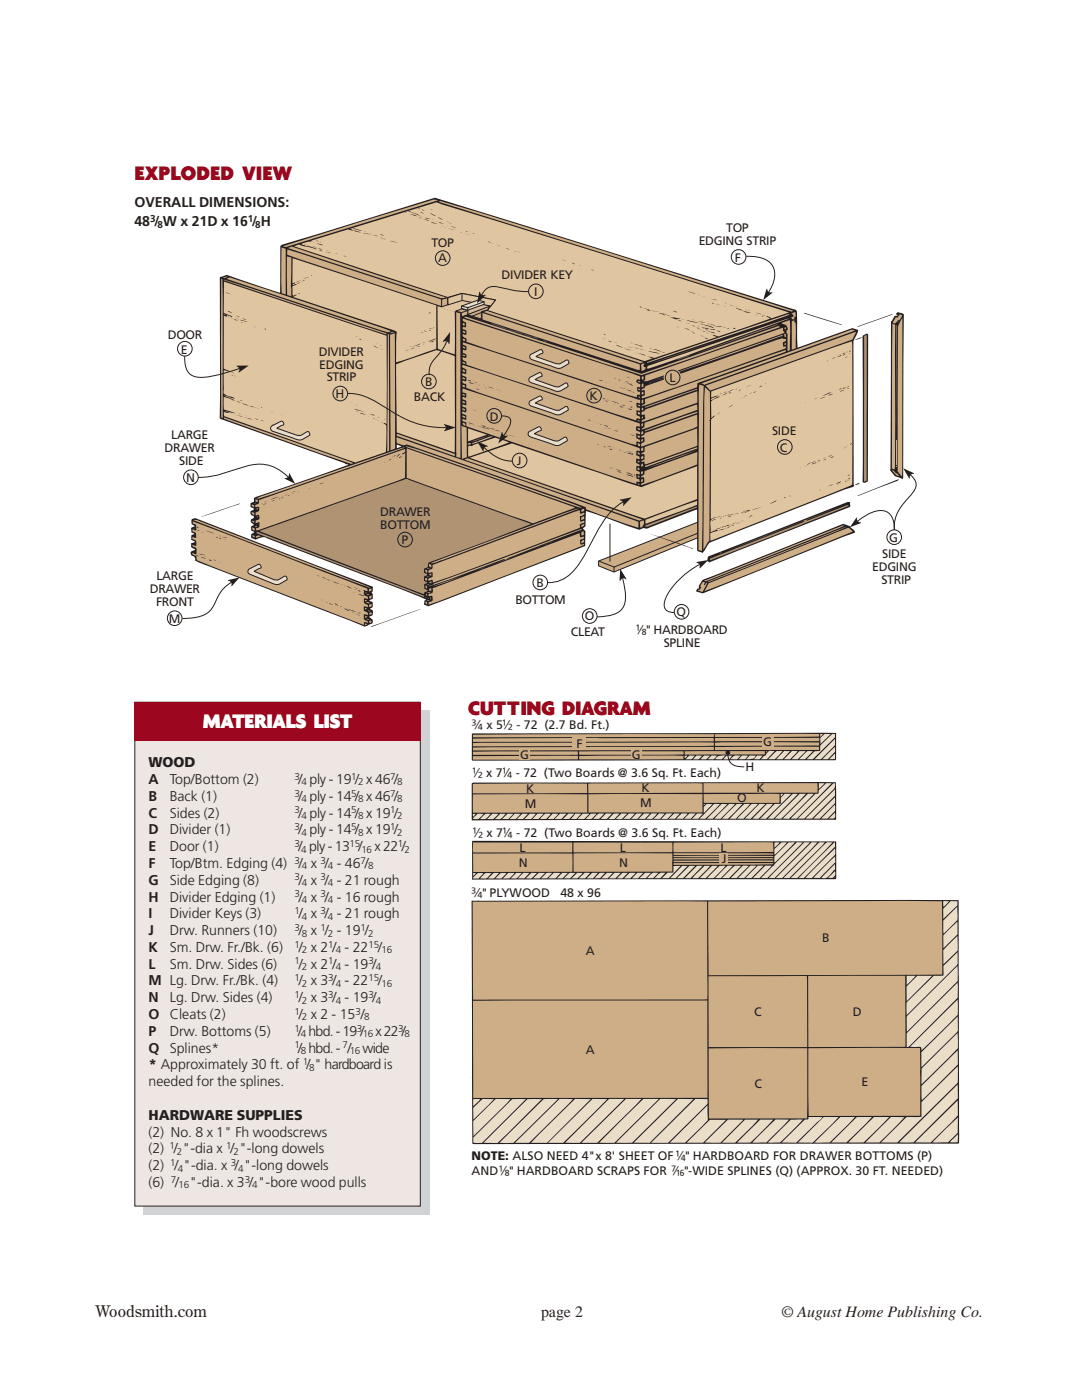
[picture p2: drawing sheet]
<svg xmlns="http://www.w3.org/2000/svg" width="216mm" height="279mm" viewBox="0 0 216 279" stroke-linecap="round" stroke-linejoin="round" font-family="sans-serif">
<defs><g id="words">
<g font-size="4.2" fill="#9d061f">
<text x="26.8" y="36">EXPLODED VIEW</text>
<text x="93.4" y="142.7">CUTTING DIAGRAM</text>
</g>
<text font-size="4.2" fill="#fff" x="40.4" y="145.3">MATERIALS LIST</text>
<g font-size="3.2" fill="#231f20">
<text x="19" y="262.8">Woodsmith.com</text>
<text x="107.9" y="262.8">page 2</text>
<text x="155.7" y="262.8">© August Home Publishing Co.</text>
</g>
<g font-size="2.8" fill="#231f20">
<text x="26.8" y="41.3">OVERALL DIMENSIONS:</text>
<text x="26.8" y="45.2">48 / W x 21D x 16 / H</text>
<text x="29.6" y="153.1">WOOD</text>
<text x="29.6" y="156.5">A</text>
<text x="29.6" y="159.8">B</text>
<text x="33.9" y="156.5">Top/Bottom (2)</text>
<text x="33.9" y="159.8">Back (1)</text>
<text x="59.6" y="156.5">/ ply - 19 / x 46 /</text>
<text x="59.6" y="159.8">/ ply - 14 / x 46 /</text>
<text x="29.6" y="163.2">C</text>
<text x="29.6" y="166.5">D</text>
<text x="33.9" y="163.2">Sides (2)</text>
<text x="33.9" y="166.5">Divider (1)</text>
<text x="59.6" y="163.2">/ ply - 14 / x 19 /</text>
<text x="59.6" y="166.5">/ ply - 14 / x 19 /</text>
<text x="29.6" y="169.9">E</text>
<text x="29.6" y="173.2">F</text>
<text x="33.9" y="169.9">Door (1)</text>
<text x="33.9" y="173.2">Top/Btm. Edging (4)</text>
<text x="59.5" y="169.9">/ ply - 13 /</text>
<text x="59.6" y="173.2">/ x / - 46 /</text>
<text x="74.7" y="169.9">x 22 /</text>
<text x="29.6" y="179.9">H</text>
<text x="29.6" y="176.6">G</text>
<text x="33.9" y="179.9">Divider Edging (1)</text>
<text x="33.9" y="176.6">Side Edging (8)</text>
<text x="59.6" y="176.6">/ x / - 21 rough</text>
<text x="59.6" y="179.9">/ x / - 16 rough</text>
<text x="29.6" y="183.3">I</text>
<text x="33.9" y="183.3">Divider Keys (3)</text>
<text x="59.6" y="183.3">/ x / - 21 rough</text>
<text x="29.6" y="186.6">J</text>
<text x="29.6" y="190">K</text>
<text x="33.9" y="186.6">Drw. Runners (10)</text>
<text x="33.9" y="190">Sm. Drw. Fr./Bk. (6)</text>
<text x="59.6" y="186.6">/ x / - 19 /</text>
<text x="59.6" y="190">/ x 2 / - 22 /</text>
<text x="29.6" y="193.3">L</text>
<text x="29.6" y="196.7">M Lg. Drw. Fr./Bk. (4)</text>
<text x="33.9" y="193.3">Sm. Drw. Sides (6)</text>
<text x="59.6" y="193.3">/ x 2 / - 19 /</text>
<text x="59.6" y="196.7">/ x 3 / - 22 /</text>
<text x="29.6" y="200">N</text>
<text x="29.6" y="203.4">O</text>
<text x="33.9" y="200">Lg. Drw. Sides (4)</text>
<text x="33.9" y="203.4">Cleats (2)</text>
<text x="59.6" y="200">/ x 3 / - 19 /</text>
<text x="59.6" y="203.4">/ x 2 - 15 /</text>
<text x="29.6" y="206.7">P</text>
<text x="33.9" y="206.7">Drw. Bottoms (5)</text>
<text x="59.5" y="206.7">/ hbd. - 19 /</text>
<text x="74.9" y="206.7">x 22 /</text>
<text x="29.6" y="213.4">* Approximately 30 ft. of / &quot; hardboard is</text>
<text x="29.6" y="210.1">Q</text>
<text x="33.9" y="210.1">Splines*</text>
<text x="59.5" y="210.1">/ hbd. - /</text>
<text x="72.3" y="210.1">wide</text>
<text x="29.6" y="216.8">needed for the splines.</text>
<text x="29.6" y="223.5">HARDWARE SUPPLIES</text>
<text x="29.6" y="226.8">(2) No. 8 x 1&quot; Fh woodscrews</text>
<text x="29.6" y="230.2">(2) / &quot;-dia x / &quot;-long dowels</text>
<text x="29.6" y="233.5">(2)</text>
<text x="34.8" y="233.5">/ &quot;-dia. x / &quot;-long dowels</text>
<text x="29.6" y="236.9">(6)</text>
<text x="35" y="236.9">/ &quot;-dia. x 3 / &quot;-bore wood pulls</text>
</g>
<g font-size="2.5" fill="#231f20">
<text x="144.9" y="46.4">TOP</text>
<text x="86.1" y="49.3">TOP</text>
<text x="87.4" y="52.4">A</text>
<text x="139.4" y="48.9">EDGING STRIP</text>
<text x="146.6" y="52.2">F</text>
<text x="100.1" y="55.8">DIVIDER KEY</text>
<text x="106.6" y="59.1">I</text>
<text x="33.5" y="67.6">DOOR</text>
<text x="36.1" y="70.6">E</text>
<text x="63.6" y="71">DIVIDER</text>
<text x="63.7" y="73.5">EDGING</text>
<text x="65.2" y="76.1">STRIP</text>
<text x="84.8" y="77.1">B</text>
<text x="133.6" y="76.3">L</text>
<text x="67" y="79.5">H</text>
<text x="82.6" y="80">BACK</text>
<text x="97.8" y="84">D</text>
<text x="117.6" y="79.9">K</text>
<text x="34.2" y="87.7">LARGE</text>
<text x="154.1" y="86.7">SIDE</text>
<text x="32.8" y="90.3">DRAWER</text>
<text x="35.8" y="92.8">SIDE</text>
<text x="103.1" y="92.8">J</text>
<text x="155.6" y="90.1">C</text>
<text x="37.2" y="96.2">N</text>
<text x="75.9" y="105.5">BOTTOM</text>
<text x="75.9" y="102.9">DRAWER</text>
<text x="80.1" y="108.7">P</text>
<text x="174" y="114">EDGING</text>
<text x="176" y="111.4">SIDE</text>
<text x="177.4" y="108.1">G</text>
<text x="29.9" y="118.4">DRAWER</text>
<text x="31.2" y="115.9">LARGE</text>
<text x="107" y="117.2">B</text>
<text x="175.9" y="116.6">STRIP</text>
<text x="31.1" y="121">FRONT</text>
<text x="33.7" y="124.3">M</text>
<text x="102.8" y="120.5">BOTTOM</text>
<text x="116.7" y="123.8">O</text>
<text x="135" y="123">Q</text>
<text x="113.9" y="127">CLEAT</text>
<text x="127" y="126.6">!/8&quot; HARDBOARD</text>
<text x="132.4" y="129.2">SPLINE</text>
<text x="94.2" y="145.4">#/4 x 5!/2 - 72 (2.7 Bd. Ft.)</text>
<text x="115" y="149.2">F</text>
<text x="152.3" y="148.9">G</text>
<text x="94.3" y="155.1">!/2 x 7!/4 - 72 (Two Boards @ 3.6 Sq. Ft. Each)</text>
<text x="103.8" y="151.5">G</text>
<text x="126.1" y="151.4">G</text>
<text x="148.8" y="153.9">H</text>
<text x="104.7" y="161.2">M</text>
<text x="105" y="158.2">K</text>
<text x="127.7" y="161.1">M</text>
<text x="128" y="158.2">K</text>
<text x="147.1" y="160.1">O</text>
<text x="151" y="158.1">K</text>
<text x="94.4" y="167.1">!/2 x 7!/4 - 72 (Two Boards @ 3.6 Sq. Ft. Each)</text>
<text x="103.5" y="173">N</text>
<text x="103.6" y="170">L</text>
<text x="123.5" y="173">N</text>
<text x="123.7" y="170">L</text>
<text x="143.8" y="169.9">L</text>
<text x="144" y="172.3">J</text>
<text x="94.1" y="178.9">#/4&quot; PLYWOOD</text>
<text x="111.8" y="178.9">48 x 96</text>
<text x="116.9" y="190.6">A</text>
<text x="164" y="188.1">B</text>
<text x="150.5" y="202.7">C</text>
<text x="170.2" y="202.7">D</text>
<text x="116.9" y="210.3">A</text>
<text x="150.5" y="217">C</text>
<text x="171.9" y="216.8">E</text>
<text x="94.1" y="231.6">NOTE: ALSO NEED 4&quot;x 8' SHEET OF !/4&quot; HARDBOARD FOR DRAWER BOTTOMS (P)</text>
<text x="94.1" y="234.4">AND!/8&quot; HARDBOARD SCRAPS FOR &amp;/16&quot;-WIDE SPLINES (Q) (APPROX. 30 FT. NEEDED)</text>
</g>
<g font-size="2" fill="#231f20">
<text x="29.9" y="44.3">3</text>
<text x="31.4" y="45.4">8</text>
<text x="49.5" y="44.3">1</text>
<text x="50.9" y="45.4">8</text>
<text x="58.8" y="155.6">3</text>
<text x="70.1" y="155.6">1</text>
<text x="77.9" y="155.6">7</text>
<text x="58.8" y="159">3</text>
<text x="60.1" y="156.7">4</text>
<text x="60.1" y="160.1">4</text>
<text x="70.1" y="159">5</text>
<text x="71.4" y="156.7">2</text>
<text x="71.4" y="160.1">8</text>
<text x="77.9" y="159">7</text>
<text x="79.2" y="156.7">8</text>
<text x="79.2" y="160.1">8</text>
<text x="58.8" y="162.3">3</text>
<text x="58.8" y="165.7">3</text>
<text x="60.1" y="163.4">4</text>
<text x="60.1" y="166.8">4</text>
<text x="70.1" y="162.3">5</text>
<text x="70.1" y="165.7">5</text>
<text x="71.4" y="163.4">8</text>
<text x="71.4" y="166.8">8</text>
<text x="77.9" y="162.3">1</text>
<text x="77.9" y="165.7">1</text>
<text x="79.2" y="163.4">2</text>
<text x="79.2" y="166.8">2</text>
<text x="58.8" y="169">3</text>
<text x="58.8" y="172.4">3</text>
<text x="60.1" y="170.1">4</text>
<text x="60.3" y="173.5">4</text>
<text x="63.9" y="172.4">3</text>
<text x="65.4" y="173.5">4</text>
<text x="69.8" y="169">15</text>
<text x="71.9" y="172.4">7</text>
<text x="72.1" y="170.1">16</text>
<text x="73.4" y="173.5">8</text>
<text x="79.4" y="169">1</text>
<text x="80.7" y="170.1">2</text>
<text x="58.8" y="175.7">3</text>
<text x="58.8" y="179.1">3</text>
<text x="60.3" y="176.8">4</text>
<text x="63.9" y="175.7">3</text>
<text x="63.9" y="179.1">3</text>
<text x="65.4" y="176.8">4</text>
<text x="58.8" y="182.4">1</text>
<text x="58.8" y="185.8">3</text>
<text x="60.3" y="180.2">4</text>
<text x="60.3" y="183.6">4</text>
<text x="63.9" y="182.4">3</text>
<text x="63.9" y="185.8">1</text>
<text x="65.4" y="180.2">4</text>
<text x="65.4" y="183.6">4</text>
<text x="71.9" y="185.8">1</text>
<text x="58.8" y="189.1">1</text>
<text x="60.3" y="186.9">8</text>
<text x="60.3" y="190.3">2</text>
<text x="65.4" y="186.9">2</text>
<text x="65.5" y="189.1">1</text>
<text x="67" y="190.3">4</text>
<text x="73.4" y="186.9">2</text>
<text x="73.5" y="189.1">15</text>
<text x="76.1" y="190.3">16</text>
<text x="58.8" y="192.5">1</text>
<text x="58.8" y="195.8">1</text>
<text x="60.3" y="193.6">2</text>
<text x="60.3" y="197">2</text>
<text x="65.5" y="192.5">1</text>
<text x="65.5" y="195.8">3</text>
<text x="67" y="193.6">4</text>
<text x="67" y="197">4</text>
<text x="73.5" y="192.5">3</text>
<text x="73.5" y="195.8">15</text>
<text x="75" y="193.6">4</text>
<text x="76.1" y="197">16</text>
<text x="58.8" y="199.2">1</text>
<text x="58.8" y="202.5">1</text>
<text x="60.3" y="200.3">2</text>
<text x="60.3" y="203.7">2</text>
<text x="65.5" y="199.2">3</text>
<text x="67" y="200.3">4</text>
<text x="70.9" y="202.5">3</text>
<text x="72.7" y="203.7">8</text>
<text x="73.5" y="199.2">3</text>
<text x="75" y="200.3">4</text>
<text x="58.8" y="205.9">1</text>
<text x="58.8" y="209.2">1</text>
<text x="60" y="207">4</text>
<text x="68.3" y="209.2">7</text>
<text x="71.2" y="205.9">3</text>
<text x="72.4" y="207">16</text>
<text x="79.4" y="205.9">3</text>
<text x="80.7" y="207">8</text>
<text x="60" y="210.4">8</text>
<text x="60.4" y="212.6">1</text>
<text x="61.7" y="213.7">8</text>
<text x="69.8" y="210.4">16</text>
<text x="33.8" y="229.3">1</text>
<text x="34" y="232.7">1</text>
<text x="35.3" y="230.5">2</text>
<text x="35.5" y="233.8">4</text>
<text x="45.1" y="229.3">1</text>
<text x="46" y="232.7">3</text>
<text x="46.6" y="230.5">2</text>
<text x="47.5" y="233.8">4</text>
<text x="34.1" y="236">7</text>
<text x="35.6" y="237.2">16</text>
<text x="48.8" y="236">3</text>
<text x="50.3" y="237.2">4</text>
</g>
</g></defs>
<path d="M28.6 141.8h57.1v100.7h-57.1z" fill-rule="evenodd" fill="#d1d2d4"/>
<path d="M26.9 140.1h57v100.6h-57z" fill-rule="evenodd" fill="#ede6e2"/>
<path d="M26.9 140.1h57v100.6h-57z" fill="none" stroke="#231f20" stroke-width=".2"/>
<path d="M29.6 148.2h9.4" fill="none" stroke="#ede6e2" stroke-width=".71" stroke-linecap="butt"/>
<path d="M26.8 140.1h57.2v7.7h-57.2z" fill-rule="evenodd" fill="#9d061f"/>
<path d="M119.5 112l36.6-14.4 3.1 .6 .1 .9-36.8 15.1-3.1-1.3z" fill="#ceae87" stroke="#231f20" stroke-width=".2"/>
<path d="M159.2 98.3l-36.6 14.9M119.5 112l3 1.2v.9" fill="none" stroke="#231f20" stroke-width=".2"/>
<path d="M43.9 55.4l1.3-.5 10.6 3.5 .1-9.3 .3-.3 30.6-9.3 71.3 22.1a.91 .91 0 0 1 .9 .6l.1 7.2 11-3.9 1.1 .4-.9 2.2v29l-28.8 11.2-1.3 2.1-1.1-.5v-8.2l-10.1 3.8a1.51 1.51 0 0 0-1.5 .2l-10.6-3.7-.1 3-.5 .6 .5 .4v3l-31.4 12-.8-.5a.79 .79 0 0 1 .5-.8l-4.9-2-26.9-10.3a2 2 0 0 0-2.3 .3l-.5-.2a.58 .58 0 0 1-.4-.9l.6-.4-.1-.1a.67 .67 0 0 1-.5-.7 .67 .67 0 0 1 .6-.6l-.2-.3a.6 .6 0 0 1-.4-.6 .6 .6 0 0 1 .6-.5l-.1-.4a.64 .64 0 0 1-.6-.6 .64 .64 0 0 1 .6-.7 .44 .44 0 0 0-.5-.4l-.1-.9 .7-.3v-.7l.5-.3 18.3-6.3-25.6-9.2z" fill-rule="evenodd" fill="#231f20"/>
<g fill="#ceae87">
<path d="M56.4 49.2l30.2-9.4 .8 .2-30.2 9.2z" fill-rule="evenodd"/>
<path d="M87.5 40.3l.4-.2 7.2 2.2 63.2 19.7-.4 .2z" fill-rule="evenodd"/>
</g>
<path d="M58.7 49.2l.2-.1a.93 .93 0 0 1 1.1-.1l3.3 .7-1.3-.5h-.9l-.9-.5 1.2-.4 .8-.1-.1-.2 7.4-2.2 1 .2-.7-.3 17.3-5.3 70.3 22-3.5 1.2-.4-.4-.6-.1 .8 .5-10.5 3.6v-.1l-.9-.2 .8 .3-12.5 4.2-1.2-.2 .9 .3-1.7 .6z" fill-rule="evenodd" fill="#dfc6a1"/>
<g fill="#231f20">
<path d="M81.7 42.7l1.1 .2 .5 .3z"/>
<path d="M83.9 43.2l.2 .1z"/>
<path d="M89.1 44.2l.2 .1z"/>
<path d="M89.6 44.5h.3z"/>
<path d="M89.1 44.9l.4 .1z"/>
<path d="M89.3 45.6l.8 .2z"/>
<path d="M72.8 46.1l.1 .1z"/>
<path d="M92.3 46.5l1.6 .4z"/>
<path d="M74 46.6h.2z"/>
<path d="M74.3 46.9l1.1 .3z"/>
<path d="M76 47.5l1 .3z"/>
<path d="M96 47.8h.2z"/>
<path d="M98 48.5l.8 .2z"/>
<path d="M80.3 48.6h.2z"/>
<path d="M98.9 48.8l1.1 .4z"/>
<path d="M61.1 48.8l.6 .2z"/>
<path d="M83.5 41.6l.2 .2-.2-.1z" fill-rule="evenodd"/>
<path d="M86.1 41.7l.2 .2z" fill-rule="evenodd"/>
<path d="M84.1 41.8l.6 .2z" fill-rule="evenodd"/>
<path d="M81.6 42.1l2.3 1-2.1-.8z" fill-rule="evenodd"/>
<path d="M83.8 42.4h.3l.5 .2z" fill-rule="evenodd"/>
<path d="M80.8 42.4h.3z" fill-rule="evenodd"/>
<path d="M85.7 42.5l1.3 .6z" fill-rule="evenodd"/>
<path d="M83.5 43.3l.6 .3z" fill-rule="evenodd"/>
<path d="M87.4 43.4l1 .4z" fill-rule="evenodd"/>
<path d="M84.7 43.4l1.4 .3z" fill-rule="evenodd"/>
<path d="M84.3 43.7l1.4 .4z" fill-rule="evenodd"/>
<path d="M87 44.2h.4z" fill-rule="evenodd"/>
<path d="M86 44.2l1.3 .5-1.1-.2z" fill-rule="evenodd"/>
<path d="M87.5 44.3l1.3 .5z" fill-rule="evenodd"/>
<path d="M90 44.5l.1 .1z" fill-rule="evenodd"/>
<path d="M88 45l.5 .2z" fill-rule="evenodd"/>
<path d="M89.8 45.2h.3l1 .3z" fill-rule="evenodd"/>
<path d="M88.8 45.3l.3 .1z" fill-rule="evenodd"/>
<path d="M70.5 45.5l1.8 .5-1.8-.3z" fill-rule="evenodd"/>
<path d="M90.3 45.8l.8 .2z" fill-rule="evenodd"/>
<path d="M70.5 46l1.5 .4z" fill-rule="evenodd"/>
<path d="M92.9 46.1l.4 .2z" fill-rule="evenodd"/>
<path d="M91.9 46.3l.3 .1z" fill-rule="evenodd"/>
<path d="M72.3 46.5l1.7 .3z" fill-rule="evenodd"/>
<path d="M94.1 46.5l.6 .2z" fill-rule="evenodd"/>
<path d="M75.7 46.8l.9 .2z" fill-rule="evenodd"/>
<path d="M94.7 47.2l1.1 .4z" fill-rule="evenodd"/>
<path d="M63.2 48l.3 .2z" fill-rule="evenodd"/>
<path d="M77.8 48l1.6 .4z" fill-rule="evenodd"/>
<path d="M97 48.1l1 .3z" fill-rule="evenodd"/>
<path d="M62.2 48.2l.5 .2z" fill-rule="evenodd"/>
<path d="M63.9 48.2l.1 .2z" fill-rule="evenodd"/>
<path d="M79.8 48.3l.4 .1z" fill-rule="evenodd"/>
<path d="M63.1 48.5l1.3 .4z" fill-rule="evenodd"/>
<path d="M60.7 48.7l.3 .1z" fill-rule="evenodd"/>
<path d="M80.1 48.7l1 .3h-.6z" fill-rule="evenodd"/>
<path d="M81.5 48.9l1.5 .4-.8-.1z" fill-rule="evenodd"/>
<path d="M62.3 49.2l.9 .1z" fill-rule="evenodd"/>
</g>
<g fill="#ceae87">
<path d="M57.4 49.5l.8-.3 70.2 23.1-.8 .2z" fill-rule="evenodd"/>
<path d="M56.2 49.4l.8 .3v9.1l-.8-.3z" fill-rule="evenodd"/>
</g>
<g fill="#231f20">
<path d="M63.4 49.5l.9 .2h-.5z" fill-rule="evenodd"/>
<path d="M100.8 49.5l.9 .3z" fill-rule="evenodd"/>
<path d="M83.8 49.7l.5 .1z" fill-rule="evenodd"/>
</g>
<path d="M57.3 49.8l70.3 22.9v1.2l-38.7-12.5-29.4-9.8-2.2-.8z" fill-rule="evenodd" fill="#ceae87"/>
<g fill="#231f20">
<path d="M84.8 50l.6 .2z"/>
<path d="M102.6 50.1l.4 .1z"/>
<path d="M66.7 50.5l.6 .1z"/>
<path d="M86.3 50.6h.2z"/>
<path d="M86.6 50.6h.2z"/>
<path d="M64.9 49.8l.6 .2z" fill-rule="evenodd"/>
<path d="M82.2 49.8l.8 .3-.8-.1z" fill-rule="evenodd"/>
<path d="M63.6 49.9l.7 .1v.2z" fill-rule="evenodd"/>
<path d="M64.5 50.2l1.4 .3z" fill-rule="evenodd"/>
<path d="M103.4 50.3l.2-.1z" fill-rule="evenodd"/>
<path d="M83.9 50.3l.9 .3z" fill-rule="evenodd"/>
<path d="M68.6 51.1l.5 .1z" fill-rule="evenodd"/>
</g>
<path d="M57.2 51.2l.9 .2-.1 5.8 .1 1.9-.8-.2z" fill-rule="evenodd" fill="#ceae87"/>
<path d="M87.4 51.2l.8 .2z" fill-rule="evenodd" fill="#231f20"/>
<path d="M58.4 51.5l28.7 9.5v8.6l-8.1 2.7 .2-6.1-20.7-6.9 .7-.4-.8 .1-.1-1.8 .9-.5-.9 .2 .6-.5-.6 .1z" fill-rule="evenodd" fill="#dfc6a1"/>
<g fill="#231f20">
<path d="M112.5 51.9l.4 .1z"/>
<path d="M115.6 53.1h.2z"/>
<path d="M112.1 51.7l.3 .2z" fill-rule="evenodd"/>
<path d="M114.1 52.4l.6 .3h-.2z" fill-rule="evenodd"/>
<path d="M118 53.9l.5 .1z" fill-rule="evenodd"/>
<path d="M62.1 55h.3z" fill-rule="evenodd"/>
</g>
<path d="M44.4 55.4l1-.2-.7 .3z" fill-rule="evenodd" fill="#ceae87"/>
<path d="M60.8 55.5l.8-.3z" fill-rule="evenodd" fill="#231f20"/>
<g fill="#ceae87">
<path d="M45.2 55.6l.6-.2 32.2 10.7a1.36 1.36 0 0 1-1.6-.1z" fill-rule="evenodd"/>
<path d="M44.2 55.6l.2 .1v3.3v24.4h-.1l-.1-.1z" fill-rule="evenodd"/>
</g>
<path d="M60.5 55.6h.2z" fill="#231f20"/>
<path d="M44.7 55.8l32.4 10.7v.3l-27-9.1-5.4-1.8z" fill-rule="evenodd" fill="#ceae87"/>
<g fill="#231f20">
<path d="M59.1 56.3l1.1-.4z" fill-rule="evenodd"/>
<path d="M60.5 55.9h.3l-.4 .1z" fill-rule="evenodd"/>
<path d="M60.1 56.2l.3-.1z" fill-rule="evenodd"/>
</g>
<path d="M44.7 56.2l32.4 10.8v17.6l-.4-.2-.2 .1 .6 .4-.1 5.3-6.1 2.1-26.2-9.2v-.9l1 .2-1-.4 2.3 .5-2.3-.8-.1-2.5 1.8 .7h.5l-2.3-1 2.3 .7-2-.9a.7 .7 0 0 1-.2-1v-3.8l1.3 .3-1.4-.7 .1-10.6 .3 .3 .3-.1-.6-.4 1.5 .6 .2-.2-1.8-.7z" fill-rule="evenodd" fill="#dfc6a1"/>
<g fill="#231f20">
<path d="M139.1 58.8l.5 .1z"/>
<path d="M140.3 59.2l.3 .1z"/>
<path d="M142.9 60.7h.4z"/>
<path d="M143.4 60.7h.1z"/>
<path d="M146.5 61l.2 .1z"/>
<path d="M59.3 56.6l.7-.3z" fill-rule="evenodd"/>
<path d="M137.2 58.1h.3l.1 .2 1.2 .3z" fill-rule="evenodd"/>
<path d="M45 58.3l1.1 .4z" fill-rule="evenodd"/>
<path d="M59.5 58.7l.2-.2 .1 .1z" fill-rule="evenodd"/>
<path d="M141.9 59.7l1.2 .2z" fill-rule="evenodd"/>
<path d="M144.6 60.4l.5 .2z" fill-rule="evenodd"/>
<path d="M142.1 60.4l.5 .2h-.4z" fill-rule="evenodd"/>
<path d="M145.6 60.8l.6 .2-.6-.1z" fill-rule="evenodd"/>
</g>
<path d="M87.3 61.1l3.4 1.1v8.5l-3.2-1-.1-.2z" fill-rule="evenodd" fill="#dfc6a1"/>
<g fill="#231f20">
<path d="M144.7 61.1h.1z"/>
<path d="M146.8 61.2l.2 .1z"/>
<path d="M148.8 61.8l.4 .1z"/>
<path d="M149.3 62h.5z"/>
<path d="M148.3 62l.1 .1z"/>
<path d="M127.7 61.2l.5 .2v.1v-.1l-.5-.1z" fill-rule="evenodd"/>
<path d="M146.7 61.6l.3-.1 1.3 .4z" fill-rule="evenodd"/>
<path d="M128.4 61.6l1.2 .1-.2 .2 .5 .1 1.7 .3-2.7-.4 .5-.1z" fill-rule="evenodd"/>
<path d="M134.3 62l.8 .3-.5-.1z" fill-rule="evenodd"/>
<path d="M45.5 62.1l.8 .4z" fill-rule="evenodd"/>
<path d="M148.5 62.1l1.4 .4-1.1-.2z" fill-rule="evenodd"/>
</g>
<g fill="#ceae87">
<path d="M91 62.3l.9 .2v28.9l-.8-.2z" fill-rule="evenodd"/>
<path d="M157.9 62.6l.8-.3 .1 .9-.3 .1a.9 .9 0 0 0 .2 1.1l.1 5.1-.8 .3v-5.7l.5-.2-.2-.2-.3 .1-.1-.5 .4-.3z" fill-rule="evenodd"/>
</g>
<g fill="#231f20">
<path d="M179 62.4l.2-.1 1.1 .4-.1 32.7-.2 .2-.3-.2a2.99 2.99 0 0 1-2.1-1.6l.2-29.7 .3-.2a.84 .84 0 0 1 .9-.8l.1-.2-.3-.3z" fill-rule="evenodd"/>
<path d="M85.6 62.4h.4l-.5 .1z" fill-rule="evenodd"/>
<path d="M150.8 62.4l1.2 .3z" fill-rule="evenodd"/>
<path d="M160.5 62.4l7.5 2.4v.1l-7.6-2.4z" fill-rule="evenodd"/>
<path d="M131.5 62.5h1h-.3l.8 .5-1.5-.4z" fill-rule="evenodd"/>
<path d="M132.6 62.6l.4 .1z" fill-rule="evenodd"/>
</g>
<g fill="#ceae87">
<path d="M92.1 62.6l.8 .3-.8 .2z"/>
<path d="M179.2 62.6l.8 .3-.6 1-.2-.1-.1 .3a.57 .57 0 0 1-1 .3l.7-1.1 .2 .1 .5-.5z" fill-rule="evenodd"/>
</g>
<path d="M129.1 72.3l5.4-1.9 .1-.2v.2l22.9-7.7v.1l-5.4 1.9-22.9 7.7z" fill-rule="evenodd" fill="#dfc6a1"/>
<g fill="#231f20">
<path d="M171 65.3l.2-.2 6.9-2.4z" fill-rule="evenodd"/>
<path d="M150.7 62.9h.4z" fill-rule="evenodd"/>
<path d="M152.1 62.8l.7 .2z" fill-rule="evenodd"/>
<path d="M133.1 62.9l.5 .1z" fill-rule="evenodd"/>
<path d="M47.2 62.9l.6 .2-.3 .1z" fill-rule="evenodd"/>
<path d="M45.5 63.1l.3 .2z" fill-rule="evenodd"/>
</g>
<path d="M93.5 63.1l4.5 1.5z" fill-rule="evenodd" fill="#ceae87"/>
<path d="M152.1 63.1l.1 .2z" fill-rule="evenodd" fill="#231f20"/>
<path d="M92.7 63.3l.2-.1 35.1 11.4 27.3-9.5 .4 .2-16.4 5.7-11.3 3.9-7.9-2.5z" fill-rule="evenodd" fill="#ceae87"/>
<g fill="#231f20">
<path d="M133.6 63.2l2.3 .4a2.39 2.39 0 0 1-2.3-.4z" fill-rule="evenodd"/>
<path d="M46.8 63.3l.4 .3z" fill-rule="evenodd"/>
</g>
<path d="M180.1 63.4l-.1 31.7-.9-1v-15l.1-13.8z" fill-rule="evenodd" fill="#ceae87"/>
<g fill="#231f20">
<path d="M46 63.5l.5 .1z"/>
<path d="M48.4 63.5l.9 .4z" fill-rule="evenodd"/>
</g>
<path d="M129.3 73l28.2-9.5-21 7.7-7.3 2.4-.1-.2z" fill-rule="evenodd" fill="#dfc6a1"/>
<path d="M47.4 63.6l.2 .1z" fill="#231f20"/>
<path d="M92.4 63.6l35.3 11.5v.7h-.7a.67 .67 0 0 0 .8 .9l-.1 .6h-.6a.65 .65 0 0 0 .6 .9v.6a.46 .46 0 0 0-.6 .2v.3l-3.6-1-25.3-8.3-5.1-1.8v-.6a.72 .72 0 0 1-.7-.9l.4 .1a.57 .57 0 0 0 .1-1l-.5-.1v-.4a.44 .44 0 0 0 .6-.2v-.7a.64 .64 0 0 1-.6-.8z" fill-rule="evenodd" fill="#ceae87"/>
<g fill="#231f20">
<path d="M138.2 63.7h.1z"/>
<path d="M136 63.7l.8 .1z" fill-rule="evenodd"/>
<path d="M46.6 63.7l1 .3z" fill-rule="evenodd"/>
<path d="M135.2 63.8l.9 .3z" fill-rule="evenodd"/>
<path d="M47.8 63.8l1.7 .5z" fill-rule="evenodd"/>
</g>
<path d="M130 72.5l25.4-8.6z" fill-rule="evenodd" fill="#b09372"/>
<path d="M137.1 63.9l2.4 .5-1-.1z" fill-rule="evenodd" fill="#231f20"/>
<path d="M155.9 64.5l1.7-.6v6l-.3 .1h-.2v-3.4l-.2-.2v-.4l.3-.3-.1-.3-.3-.6z" fill-rule="evenodd" fill="#ceae87"/>
<path d="M139.1 64l1.6 .4z" fill-rule="evenodd" fill="#231f20"/>
<path d="M179.3 64.2l-.1 .2z" fill="#fff"/>
<g fill="#231f20">
<path d="M136.8 64.4l.8 .3z"/>
<path d="M48.1 64.3l.3 .1z" fill-rule="evenodd"/>
</g>
<path d="M92.4 64.5h.3v.5l-.3-.1z" fill-rule="evenodd" fill="#ceae87"/>
<g fill="#231f20">
<path d="M140.9 64.5l1.9 .6 1.4 .1a8.9 8.9 0 0 1-3.3-.7z" fill-rule="evenodd"/>
<path d="M139.6 64.6l.8 .1z" fill-rule="evenodd"/>
</g>
<path d="M98.1 64.6l2.7 .9z" fill="#fff"/>
<g fill="#ceae87">
<path d="M178.1 64.6l.5 .2-.1 28.9-.5-.3z" fill-rule="evenodd"/>
<path d="M137.8 71l17.4-6.3z" fill-rule="evenodd"/>
</g>
<g fill="#231f20">
<path d="M140.3 64.8l1.3 .3 .7 .2v.2z" fill-rule="evenodd"/>
<path d="M138 64.9l.8 .3z" fill-rule="evenodd"/>
</g>
<path d="M178.9 64.9v22.9" fill="none" stroke="#ceae87" stroke-width=".2"/>
<g fill="#231f20">
<path d="M139.4 65.1h.1z"/>
<path d="M50.7 65.2l.5 .1z"/>
<path d="M135.2 65.2l.3 .1z"/>
</g>
<path d="M156.7 65.3l.1 .4h-.2z" fill-rule="evenodd" fill="#ceae87"/>
<g fill="#231f20">
<path d="M52.6 65.4l-.1 .1z"/>
<path d="M85.5 65.7l1.2-.4-.6 .3z" fill-rule="evenodd"/>
<path d="M140 65.3l1.6 .3h-1l-.1-.2-.1 .1z" fill-rule="evenodd"/>
<path d="M144.4 65.3l.5 .1z" fill-rule="evenodd"/>
<path d="M138.9 65.4l.6 .2z" fill-rule="evenodd"/>
<path d="M146.2 65.4l.5 .1-.1 .1z" fill-rule="evenodd"/>
</g>
<path d="M128.7 74.9l27.5-9.5 .1 .6 .1 .2 .1 .2-27.3 9.6-.7 .1-.1-.1 .3-.2z" fill-rule="evenodd" fill="#ceae87"/>
<path d="M136.5 65.5l1.1 .3z" fill-rule="evenodd" fill="#231f20"/>
<path d="M100.9 65.5l.2 .1z" fill="#fff"/>
<g fill="#231f20">
<path d="M144.9 65.6l.4-.1 .1 .2z" fill-rule="evenodd"/>
<path d="M52.8 65.6l.3 .1-.1 .1-.3-.1h.2z" fill-rule="evenodd"/>
</g>
<path d="M101.2 65.7l3.2 .9z" fill="#fff"/>
<g fill="#231f20">
<path d="M141.7 65.8l.8-.1 .4 .2z" fill-rule="evenodd"/>
<path d="M139.6 65.7l.3 .1z" fill-rule="evenodd"/>
<path d="M140.7 65.7l.6 .2h-.2z" fill-rule="evenodd"/>
</g>
<path d="M139.9 76.5l29.8-10.6 .9 .1-30.1 10.8z" fill-rule="evenodd" fill="#ceae87"/>
<g fill="#231f20">
<path d="M84.6 66l.5-.1z" fill-rule="evenodd"/>
<path d="M85.7 65.9l.2 .1-.2 .1z" fill-rule="evenodd"/>
<path d="M137.6 65.9l.3 .2z" fill-rule="evenodd"/>
<path d="M139.9 65.9l.9 .3z" fill-rule="evenodd"/>
<path d="M143 65.9l.8 .3z" fill-rule="evenodd"/>
</g>
<path d="M92.4 66l.5 .2-.1 .3-.4-.2z" fill-rule="evenodd" fill="#ceae87"/>
<g fill="#231f20">
<path d="M138 66.1h.1z"/>
<path d="M141.3 66.1l.5 .1z" fill-rule="evenodd"/>
<path d="M84.8 66.1h.3z" fill-rule="evenodd"/>
</g>
<g fill="#ceae87">
<path d="M77.7 66.4l.9-.1-.7 .2z" fill-rule="evenodd"/>
<path d="M140.8 77l30-10.8-.7 1.6-28.3 10.1z" fill-rule="evenodd"/>
</g>
<g fill="#231f20">
<path d="M141 66.3l.4 .2z"/>
<path d="M138.2 66.3l.4 .2h-.3z" fill-rule="evenodd"/>
<path d="M141.8 66.3l.7 .1 .1 .2z" fill-rule="evenodd"/>
<path d="M84 66.5l.5-.2z" fill-rule="evenodd"/>
</g>
<path d="M77.8 66.8l1-.3v23l-.9 .4z" fill-rule="evenodd" fill="#ceae87"/>
<path d="M172.1 67a1.06 1.06 0 0 1 1.1-.2v29.3l-.3 .1a.61 .61 0 0 1-.8 0z" fill-rule="evenodd" fill="#231f20"/>
<path d="M77.4 66.6l.2 .1v23.3l-.3 .1z" fill-rule="evenodd" fill="#ceae87"/>
<g fill="#231f20">
<path d="M120.4 66.6l.4 .3z" fill-rule="evenodd"/>
<path d="M141.6 66.6l.1 .1z" fill-rule="evenodd"/>
</g>
<path d="M156.5 66.7l.3-.1v.6l-.2 .1z" fill-rule="evenodd" fill="#ceae87"/>
<path d="M104.7 66.8l.3 .1z" fill="#fff"/>
<path d="M141.9 66.8h.2z" fill="#231f20"/>
<path d="M129.1 76.4l27-9.5 .1 .1z" fill-rule="evenodd" fill="#ceae87"/>
<path d="M105.1 66.9l.7 .2z" fill="#fff"/>
<path d="M172.4 67l.6-.1-.1 29-.3 .2h-.2z" fill-rule="evenodd" fill="#b09372"/>
<g fill="#231f20">
<path d="M139.9 67l.4 .1z"/>
<path d="M71 67l.4 .2z" fill-rule="evenodd"/>
</g>
<g fill="#fff">
<path d="M105.9 67.1l.2 .1z"/>
<path d="M106.2 67.2l1 .4z"/>
</g>
<g fill="#231f20">
<path d="M71.5 67.3l.6 .2z" fill-rule="evenodd"/>
<path d="M170.6 67.8l1.4-.5v.1z" fill-rule="evenodd"/>
<path d="M140.5 67.4l.6 .1 .2 .2z" fill-rule="evenodd"/>
</g>
<path d="M128.1 77.7l.6-.3v-.3l26.7-9.4 .7-.2 .7 .1a.48 .48 0 0 1-.6 .7l.1 .9 .6-.1-.3 .5-26.8 9.4-1.7 .5v-.4a.64 .64 0 0 0 .6-.2 .64 .64 0 0 0 0-.7l-.2-.4-.5 .2z" fill-rule="evenodd" fill="#ceae87"/>
<g fill="#231f20">
<path d="M120.2 67.6h.1z"/>
<path d="M85.3 68.1l1.7-.5-.9 .4z" fill-rule="evenodd"/>
</g>
<path d="M92.4 67.6l.4 .1v.4l-.4-.2z" fill-rule="evenodd" fill="#ceae87"/>
<path d="M107.2 67.6l.5 .1z" fill-rule="evenodd" fill="#fff"/>
<g fill="#231f20">
<path d="M120.6 67.6v.1z"/>
<path d="M73.2 67.9h.2z"/>
<path d="M71.5 67.6l.6 .2z" fill-rule="evenodd"/>
<path d="M86.9 67.9v.1z" fill-rule="evenodd"/>
</g>
<path d="M108.4 67.9l.2 .1z" fill="#fff"/>
<g fill="#231f20">
<path d="M85.9 68.2l.6-.2-.2 .3-.2-.1-.3 .1z" fill-rule="evenodd"/>
<path d="M121.4 68l1 .2h-.8z" fill-rule="evenodd"/>
</g>
<path d="M108.7 68.1h.3z" fill="#fff"/>
<path d="M141.9 78.1l28.1-10 .1 12.1-.1 16.6-.1-.1-.1 .2-3.7 1.5-24.3 9.5-.1-1.5 1.5-.6v-.1l-.4 .1-1 .4v-1a1.31 1.31 0 0 1 .9-1.8l.1-.1-1 .3 .1-19.9 .7-.8-.7 .6v-3.4l1.8-1-1.8 .7a1.13 1.13 0 0 1 1-.7l.3-.2-1.3 .4z" fill-rule="evenodd" fill="#dfc6a1"/>
<path d="M92.4 68.3l35.3 11.5v.7l-.5-.1-.2 .1v.2a.48 .48 0 0 0 0 .5 .48 .48 0 0 0 .5 .2h.2v.6l-.7-.1v.9l.2 .2a.45 .45 0 0 1 .5 .6l-.5-.1-.2 .1v.3l-28.5-9.3-5.5-1.8v-.7a.66 .66 0 0 1-.7-.8 .46 .46 0 0 0 .8-.2 .46 .46 0 0 0-.5-.6l-.2-.1v-.6a.42 .42 0 0 0 .7-.2l-.1-.5-.6-.3z" fill-rule="evenodd" fill="#ceae87"/>
<g fill="#231f20">
<path d="M122.5 68.3l.5 .2z"/>
<path d="M123.1 68.4l.3 .1z"/>
<path d="M125.8 68.4l.5 .1z"/>
<path d="M84.1 68.5l.7-.1z" fill-rule="evenodd"/>
</g>
<path d="M156.6 68.5h.2v.1v.2h-.3z" fill-rule="evenodd" fill="#ceae87"/>
<g fill="#231f20">
<path d="M84.1 68.9l.6-.1z"/>
<path d="M74.9 68.5l.4 .2z" fill-rule="evenodd"/>
<path d="M82 69.2l2-.7-.7 .4z" fill-rule="evenodd"/>
<path d="M126.6 68.6l1 .3h-.6z" fill-rule="evenodd"/>
<path d="M75.9 68.8l.2 .2z" fill-rule="evenodd"/>
<path d="M123 68.8l1.4 .6-1.2-.4z" fill-rule="evenodd"/>
<path d="M74.5 69l1.5 .6-1.2-.4z" fill-rule="evenodd"/>
<path d="M127.5 69l.8 .1z" fill-rule="evenodd"/>
<path d="M83 69.2l.7-.2-.1 .2z" fill-rule="evenodd"/>
</g>
<path d="M92.4 69.1a.43 .43 0 0 1 .4 .5l-.4-.1z" fill-rule="evenodd" fill="#ceae87"/>
<g fill="#231f20">
<path d="M81.7 69.2h.1z"/>
<path d="M127.8 69.7l.8 .1z"/>
<path d="M125.1 69.1l1.4 .3z" fill-rule="evenodd"/>
<path d="M81.7 69.7l1.1-.3z" fill-rule="evenodd"/>
<path d="M126.6 69.4l1.1 .1z" fill-rule="evenodd"/>
<path d="M129.7 69.5l.4 .1z" fill-rule="evenodd"/>
<path d="M124.5 69.5l1.5 .4z" fill-rule="evenodd"/>
<path d="M130.2 69.7l.8 .1 1.1 .4z" fill-rule="evenodd"/>
<path d="M76.1 69.7l.2 .1z" fill-rule="evenodd"/>
<path d="M80.9 70l.7-.3z" fill-rule="evenodd"/>
</g>
<path d="M128.7 79.7l28.1-9.8v.3l-17.6 6.2-.1 .9-11 3.8 .1-.2a.56 .56 0 0 0 .5-.8z" fill-rule="evenodd" fill="#ceae87"/>
<path d="M79 72.7l8.1-2.8 3.6 1.2v19.2l-11.5-4z" fill-rule="evenodd" fill="#dfc6a1"/>
<g fill="#231f20">
<path d="M126.1 70h.1z"/>
<path d="M168.9 70.4l.2-.2z"/>
<path d="M169.5 70.1l.2-.1-.2 .2z" fill-rule="evenodd"/>
<path d="M129.3 70l2.4 .6z" fill-rule="evenodd"/>
<path d="M132.2 70.3h.4z" fill-rule="evenodd"/>
<path d="M126.8 70.3l2 .6z" fill-rule="evenodd"/>
<path d="M167.5 70.8l1.1-.4z" fill-rule="evenodd"/>
<path d="M169.4 70.5l.1 .1z" fill-rule="evenodd"/>
<path d="M168.3 70.8l.5-.2-.6 .3z" fill-rule="evenodd"/>
</g>
<path d="M92.3 70.7l.5 .2v.2l-.5-.2z" fill-rule="evenodd" fill="#ceae87"/>
<g fill="#231f20">
<path d="M167.3 70.8l-.1 .2z"/>
<path d="M167.1 71.1l.9-.2-.9 .4z" fill-rule="evenodd"/>
</g>
<path d="M135.3 71.8l2.3-.8z" fill="#fff"/>
<g fill="#231f20">
<path d="M129.2 71.2h.2z"/>
<path d="M168.7 71.3l.5-.1-.6 .2z" fill-rule="evenodd"/>
<path d="M165.9 71.7l.8-.4z" fill-rule="evenodd"/>
<path d="M165.1 72h.1l-.2 .1z" fill-rule="evenodd"/>
</g>
<path d="M92.3 72.2a.39 .39 0 0 1 .5 .4 .36 .36 0 0 1-.4 0 .36 .36 0 0 1-.1-.4z" fill-rule="evenodd" fill="#ceae87"/>
<path d="M133.3 72.5h.2z" fill="#fff"/>
<g fill="#ceae87">
<path d="M128 72.8l.1-.2h.6h-.2l-.1 .6h.4a.64 .64 0 0 1-.8 .8z" fill-rule="evenodd"/>
<path d="M92.3 72.8l35.4 11.7v.7l-.6-.2-.2 .2v.7l.7 .3 .1 .2v.3l-.6-.2-.3 .1 .2 .9a.59 .59 0 0 1 .6 .8l-.4-.2-.2 .1v.6l-1.2-.3-32.8-11.1a.6 .6 0 0 0-.5-.9l-.2-.3v-.3l.8 .1-.1-.8-.8-.4 .1-.3 .6 .2 .1-.2 .1-.6-.2-.2a.59 .59 0 0 1-.6-.9z" fill-rule="evenodd"/>
<path d="M92.3 73.7l.5 .3v.3l-.5-.3z" fill-rule="evenodd"/>
</g>
<path d="M46.2 74.4l.5 .1z" fill-rule="evenodd" fill="#231f20"/>
<path d="M133.9 75l.6-.2z" fill="#ceae87"/>
<g fill="#231f20">
<path d="M46.7 75l.2 .1z"/>
<path d="M46.2 74.8l.3 .2z" fill-rule="evenodd"/>
</g>
<g fill="#ceae87">
<path d="M133.4 75.2l.2-.1z"/>
<path d="M128.1 75.2l.3-.1a.45 .45 0 0 1-.2 .7z" fill-rule="evenodd"/>
</g>
<path d="M125.1 75.2l.5 .2z" fill-rule="evenodd" fill="#231f20"/>
<g fill="#ceae87">
<path d="M131.2 75.9l2-.7z" fill-rule="evenodd"/>
<path d="M92.3 75.3a.38 .38 0 0 1 .5 .4 .38 .38 0 0 1-.5-.4z" fill-rule="evenodd"/>
</g>
<g fill="#231f20">
<path d="M122.6 75.4l.4 .1z"/>
<path d="M126.4 75.5l.2 .1z"/>
<path d="M123.4 75.9l.3 .1-.1 .1z"/>
<path d="M123.1 75.6l.9 .2z" fill-rule="evenodd"/>
<path d="M93.5 75.8l.6 .2-.7-.1z" fill-rule="evenodd"/>
<path d="M119.5 75.8l.8 .2h-.3z" fill-rule="evenodd"/>
</g>
<g fill="#ceae87">
<path d="M129.9 76.4l1.3-.5z"/>
<path d="M127.3 76l.4 .1v.2l-.4-.1z" fill-rule="evenodd"/>
</g>
<g fill="#231f20">
<path d="M120.8 76.3l.4 .2z"/>
<path d="M124.6 76.3l.3 .1z"/>
<path d="M124.9 76.1l.5 .2z" fill-rule="evenodd"/>
<path d="M94.1 76.1l.4 .1z" fill-rule="evenodd"/>
<path d="M93.7 76.3l1 .3-.8-.1z" fill-rule="evenodd"/>
<path d="M94.9 76.3l.3 .1z" fill-rule="evenodd"/>
<path d="M125.1 76.4l1 .4 .2 .2z" fill-rule="evenodd"/>
</g>
<path d="M129.6 76.5l.2-.1z" fill="#fff"/>
<path d="M125.7 76.5h.4z" fill="#231f20"/>
<path d="M128.1 76.6l.2-.1 .1 .7-.4 .1z" fill-rule="evenodd" fill="#ceae87"/>
<g fill="#231f20">
<path d="M94.7 76.7l1.1 .2z"/>
<path d="M152.7 76.6h.2z" fill-rule="evenodd"/>
</g>
<path d="M92.3 76.8l.5 .1v.4l-.5-.1z" fill-rule="evenodd" fill="#ceae87"/>
<path d="M96.4 76.8l.4 .1z" fill="#231f20"/>
<path d="M139.5 76.8l.9 .2-.3 33-.7-.2v-30.1z" fill-rule="evenodd" fill="#ceae87"/>
<g fill="#231f20">
<path d="M148.9 77.3l1.1-.5z" fill-rule="evenodd"/>
<path d="M151.6 77.1l.4-.2-.5 .4z" fill-rule="evenodd"/>
<path d="M169.1 77.2l.2-.1 .1 .1-.4 .1z" fill-rule="evenodd"/>
<path d="M97.2 77.2l.7 .1 .6 .3z" fill-rule="evenodd"/>
<path d="M96.5 77.2l.5 .1z" fill-rule="evenodd"/>
<path d="M168.2 77.5l.7-.3-.4 .3z" fill-rule="evenodd"/>
<path d="M123.6 77.3l1.4 .3z" fill-rule="evenodd"/>
</g>
<path d="M140.7 77.3l1 .9-.1 27.5-.1 2.3-.2 .1-1 1.6 .2-30.2z" fill-rule="evenodd" fill="#ceae87"/>
<g fill="#231f20">
<path d="M97 77.4l.1 .1z" fill-rule="evenodd"/>
<path d="M169 77.6l.3-.1z" fill-rule="evenodd"/>
</g>
<path d="M92.3 77.5l35.3 12 .1 .5-.4-.1a.62 .62 0 0 0-.4 .8 .62 .62 0 0 0 .7 .4v.5l-.6-.1-.1 .2a.69 .69 0 0 0 .6 .9l.1 .4h-.4a.58 .58 0 0 0 0 1l.4 .2v.5l-.8-.1 .2 .8 .5 .2 .1 .4v.2l-.5-.1-.1 .5-33.9-11.5v-.7l-.2-.1a.52 .52 0 0 1-.6-.7l.6 .2 .2-.1-.1-.6a.74 .74 0 0 0-.7-.5l-.1-.2 .1-.3a.46 .46 0 0 0 .5 .2 .46 .46 0 0 0 .3-.4l-.1-.5a.58 .58 0 0 1-.7-.7l.6 .2 .2-.1-.1-.2a.6 .6 0 0 0-.6-.9l-.1-.1v-.4l.6 .2 .1-.2v-.7l-.7-.2z" fill-rule="evenodd" fill="#ceae87"/>
<g fill="#231f20">
<path d="M95 77.5l.7 .2z" fill-rule="evenodd"/>
<path d="M167.3 77.8l.7-.3z" fill-rule="evenodd"/>
</g>
<path d="M127.4 77.6l.3 .1v.2l-.3-.1z" fill-rule="evenodd" fill="#ceae87"/>
<path d="M147 77.6h.1l-.2 .1z" fill-rule="evenodd" fill="#231f20"/>
<path d="M128.7 81.2l10.4-3.6v.2l-10.3 3.6z" fill-rule="evenodd" fill="#ceae87"/>
<g fill="#231f20">
<path d="M99.7 77.9l.3 .2z"/>
<path d="M99 77.6l.6 .2z" fill-rule="evenodd"/>
<path d="M145.3 78.2l1.2-.6z" fill-rule="evenodd"/>
<path d="M146.6 77.7h.2z" fill-rule="evenodd"/>
<path d="M147.5 77.9l.3-.2-.4 .3z" fill-rule="evenodd"/>
<path d="M124.9 77.8l1.7 .5-.1 .1-.3-.3z" fill-rule="evenodd"/>
<path d="M166.7 78l.4-.2z" fill-rule="evenodd"/>
<path d="M167.6 78.2l.6-.4 .2 .1z" fill-rule="evenodd"/>
<path d="M150.5 78.2l.6-.1-.8 .3z" fill-rule="evenodd"/>
</g>
<g fill="#ceae87">
<path d="M128 82.2l.7-.3v-.2l10.4-3.6v2.3l-11 3.8a.6 .6 0 0 1 .6-.6v-.8l-.2-.1-.4 .1z" fill-rule="evenodd"/>
<path d="M128.1 78.3l.3-.1v.1v.4h-.2h-.2z" fill-rule="evenodd"/>
</g>
<g fill="#231f20">
<path d="M145.2 78.4h.1z"/>
<path d="M143.7 78.6l.1-.1z"/>
<path d="M166.6 78.6l.1-.1z"/>
<path d="M144.2 78.4l.1 .1 .8-.3-1.2 .4 .3-.1z" fill-rule="evenodd"/>
<path d="M145.4 78.4l.6-.2-.3 .3z" fill-rule="evenodd"/>
<path d="M164.2 79.1l1.7-.9z" fill-rule="evenodd"/>
<path d="M149.5 78.6l.7-.3z" fill-rule="evenodd"/>
<path d="M144.3 78.8l.8-.3-.9 .5z" fill-rule="evenodd"/>
<path d="M165.5 78.8l.8-.2-1 .4z" fill-rule="evenodd"/>
</g>
<path d="M92.3 78.6l.4 .1 .1 .3-.5-.2z" fill-rule="evenodd" fill="#ceae87"/>
<g fill="#231f20">
<path d="M143.9 78.6l-.1 .1z"/>
<path d="M143.2 78.9l.3-.1z"/>
<path d="M148.7 79l-.1 .1z"/>
<path d="M148.8 79l.3-.2-.1 .3z" fill-rule="evenodd"/>
</g>
<path d="M127.4 79.1l.3 .1v.2h-.2z" fill-rule="evenodd" fill="#ceae87"/>
<g fill="#231f20">
<path d="M148.3 79.4l.1-.1z"/>
<path d="M147.6 79.7l.3-.2z"/>
<path d="M47.2 79.7l.3 .1z"/>
<path d="M120.6 79.8h.2z"/>
<path d="M121.1 79.8l.8 .2z"/>
<path d="M163.6 79.7l1.1-.6z" fill-rule="evenodd"/>
<path d="M162.4 79.7l1-.4z" fill-rule="evenodd"/>
<path d="M120.2 79.6h.6z" fill-rule="evenodd"/>
</g>
<path d="M128.1 79.8h.3a.53 .53 0 0 1-.3 .7z" fill-rule="evenodd" fill="#ceae87"/>
<g fill="#231f20">
<path d="M47.6 79.8l.8 .2z" fill-rule="evenodd"/>
<path d="M120.8 80l.6 .3z" fill-rule="evenodd"/>
<path d="M122 80l1.5 .5-.8-.1z" fill-rule="evenodd"/>
<path d="M47.1 80l.9 .4z" fill-rule="evenodd"/>
<path d="M125.5 80l.6 .3z" fill-rule="evenodd"/>
</g>
<path d="M92.3 80.1l.5 .2v.2a.4 .4 0 0 1-.5-.4z" fill-rule="evenodd" fill="#ceae87"/>
<g fill="#231f20">
<path d="M160.8 80.3h.1z"/>
<path d="M70 80.3l.1 .1z"/>
<path d="M122.5 80.7l.3 .1z"/>
<path d="M48.2 80.5l.9 .2a1.9 1.9 0 0 0 1.4 .5l.7 .2z" fill-rule="evenodd"/>
</g>
<g fill="#ceae87">
<path d="M127.3 80.7l.4 .1v.2h-.4z" fill-rule="evenodd"/>
<path d="M128.6 84.4l10.5-3.7v1.1l-11.1 3.9 .1-.2 .5-.2z" fill-rule="evenodd"/>
</g>
<g fill="#231f20">
<path d="M70.8 80.8h.5z" fill-rule="evenodd"/>
<path d="M123.9 80.8l.8 .1z" fill-rule="evenodd"/>
<path d="M145.1 81.5l1.1-.7z" fill-rule="evenodd"/>
<path d="M123.6 81l.8 .3h-.4z" fill-rule="evenodd"/>
<path d="M125.7 81.2l.5 .1h-.3z" fill-rule="evenodd"/>
<path d="M52.1 81.3l.2 .1h-.2z" fill-rule="evenodd"/>
</g>
<g fill="#ceae87">
<path d="M128.1 81.5l.2-.1 .1 .4-.4 .1z" fill-rule="evenodd"/>
<path d="M92.3 81.4l.5 .3v.3a.4 .4 0 0 1-.5-.6z" fill-rule="evenodd"/>
</g>
<g fill="#231f20">
<path d="M51.3 81.5h.2z"/>
<path d="M53.8 81.9l.1 .1z"/>
<path d="M71.1 82.1l.5 .1z"/>
<path d="M54.2 82.1l.3 .1z"/>
<path d="M125.2 81.5l.9 .2-.4 .1z" fill-rule="evenodd"/>
<path d="M70.7 81.7l2.3 .6z" fill-rule="evenodd"/>
<path d="M94.3 81.8l.9 .2z" fill-rule="evenodd"/>
</g>
<g fill="#ceae87">
<path d="M128.7 85.9l8.3-3 2.1-.7v.1v.1l-10.4 3.7z" fill-rule="evenodd"/>
<path d="M127.3 82.2l.4 .1v.4h-.4z" fill-rule="evenodd"/>
</g>
<g fill="#231f20">
<path d="M143.1 82.7l.5-.4z"/>
<path d="M45.8 82.4h.1z"/>
<path d="M73.3 82.4h.2z"/>
<path d="M47.6 82.6l.4 .1z"/>
<path d="M71.8 82.4l1.3 .4z" fill-rule="evenodd"/>
<path d="M73.6 82.6l1.2 .3z" fill-rule="evenodd"/>
<path d="M56.2 82.7l-.1 .2z" fill-rule="evenodd"/>
</g>
<path d="M128 87.1a.71 .71 0 0 0 .6-.7l10.5-3.7v2.4l-.7 .4-10.4 3.6a.57 .57 0 0 1 .5-.8l.1-.2v-.7l-.6-.1z" fill-rule="evenodd" fill="#ceae87"/>
<g fill="#231f20">
<path d="M47 82.8l.3 .1v.1z" fill-rule="evenodd"/>
<path d="M48.2 82.8l.7 .1z" fill-rule="evenodd"/>
</g>
<path d="M92.3 82.9a.43 .43 0 0 1 .5 .5 .43 .43 0 0 1-.5-.5z" fill-rule="evenodd" fill="#ceae87"/>
<g fill="#231f20">
<path d="M73.3 83l.3 .1z"/>
<path d="M49.1 83l.2 .1z"/>
<path d="M47.4 82.9l1 .2z" fill-rule="evenodd"/>
</g>
<path d="M128.1 83.2l.2-.1v.3l-.3 .1z" fill-rule="evenodd" fill="#ceae87"/>
<g fill="#231f20">
<path d="M75.1 83.2l.6 .1z" fill-rule="evenodd"/>
<path d="M48.5 83.3h.6z" fill-rule="evenodd"/>
</g>
<path d="M44.7 83.3l25.8 9.1-.4 .2-8-2.8-17.4-6.2z" fill-rule="evenodd" fill="#ceae87"/>
<g fill="#231f20">
<path d="M74.9 83.7h.3z"/>
<path d="M75.3 83.9h.3z"/>
<path d="M74.5 83.4l.3 .1h-.3z" fill-rule="evenodd"/>
<path d="M49.1 83.5l1.3 .2z" fill-rule="evenodd"/>
<path d="M50.8 83.5l.7 .2-.1 .1z" fill-rule="evenodd"/>
<path d="M76.7 83.6l.2 .1z" fill-rule="evenodd"/>
<path d="M117.3 83.7l.6 .2z" fill-rule="evenodd"/>
<path d="M51.8 83.9l.8 .1z" fill-rule="evenodd"/>
</g>
<path d="M127.3 83.9l.4 .2-.4-.1z" fill-rule="evenodd" fill="#ceae87"/>
<g fill="#231f20">
<path d="M76.1 84.2l.3 .2z" fill-rule="evenodd"/>
<path d="M118.3 84.3l1 .1z" fill-rule="evenodd"/>
<path d="M93.6 84.3l.9 .3z" fill-rule="evenodd"/>
</g>
<path d="M92.3 84.3a.53 .53 0 0 1 .6 .7 .52 .52 0 0 1-.6-.7z" fill-rule="evenodd" fill="#ceae87"/>
<path d="M93.5 84.4l.4 .2h-.2z" fill-rule="evenodd" fill="#231f20"/>
<path d="M128.1 84.5h.2a.4 .4 0 0 1-.3 .6z" fill-rule="evenodd" fill="#ceae87"/>
<g fill="#231f20">
<path d="M95.5 84.7h.2z"/>
<path d="M94 84.7l.7 .2z"/>
<path d="M55 84.8h.1z"/>
<path d="M119.4 84.6h.7z" fill-rule="evenodd"/>
<path d="M54.2 84.6l.5 .2z" fill-rule="evenodd"/>
<path d="M96 85l1 .2z" fill-rule="evenodd"/>
<path d="M120.4 84.9l.9 .2z" fill-rule="evenodd"/>
</g>
<path d="M92.1 84.9l1 .5v5.8l-.8 .4-.1-.2z" fill-rule="evenodd" fill="#ceae87"/>
<g fill="#231f20">
<path d="M55.4 85l.5 .1z" fill-rule="evenodd"/>
<path d="M94.9 85l1.1 .1 .2 .2 1.4 .4-1.6-.4v-.1z" fill-rule="evenodd"/>
<path d="M97 85.3h.5z" fill-rule="evenodd"/>
</g>
<path d="M127.2 85.4l.4 .1 .1 .3-.5-.2z" fill-rule="evenodd" fill="#ceae87"/>
<g fill="#231f20">
<path d="M120.6 85.4h.2z"/>
<path d="M97.6 85.4l1.2 .3z" fill-rule="evenodd"/>
</g>
<path d="M93.4 85.5l3.8 1.2-3.8 1.4z" fill-rule="evenodd" fill="#dfc6a1"/>
<path d="M121 85.5l1 .2z" fill="#231f20"/>
<path d="M128.6 89.2l10.5-3.7v3.4l-10.1 3.7h-.4l-.1-.5-.5 .1a.5 .5 0 0 1 .6-.5v-.3a.5 .5 0 0 0 0-.7 .5 .5 0 0 0-.6-.1l.1-.2a.58 .58 0 0 0 .5-.8z" fill-rule="evenodd" fill="#ceae87"/>
<g fill="#231f20">
<path d="M99.6 86h.2z"/>
<path d="M98.8 85.8l.7 .2z" fill-rule="evenodd"/>
<path d="M122.3 85.8l.8 .2 .2 .1z" fill-rule="evenodd"/>
</g>
<path d="M128.1 86.1h.2l.1 .5-.4 .1z" fill-rule="evenodd" fill="#ceae87"/>
<path d="M122.7 86.1l.5 .1z" fill="#231f20"/>
<path d="M79.2 86.6l11.5 4v.4l-11.5-4z" fill-rule="evenodd" fill="#ceae87"/>
<g fill="#231f20">
<path d="M100.9 86.6l.4 .1z"/>
<path d="M125.5 86.7l1.1 .1v.1z" fill-rule="evenodd"/>
<path d="M101.5 86.8l.8 .2-.2 .1z" fill-rule="evenodd"/>
</g>
<path d="M93.9 88.2l3.7-1.3z" fill-rule="evenodd" fill="#dfc6a1"/>
<path d="M127.2 86.9l.5 .1-.1 .4-.2-.1z" fill-rule="evenodd" fill="#ceae87"/>
<path d="M102.4 87l.2 .1h-.2z" fill-rule="evenodd" fill="#231f20"/>
<path d="M94.3 88.4l3.7-1.3h.4l-4.1 1.5z" fill-rule="evenodd" fill="#dfc6a1"/>
<path d="M79.2 87.3l48.2 16.8v1.2l-10.4-3.6-.2-.5-2.8-1.1-32.9-11.4a2.01 2.01 0 0 1-1.9-.3z" fill-rule="evenodd" fill="#ceae87"/>
<path d="M93.5 89h.7l.2-.2 4.4-1.4 2.8 .9-8.1 2.9z" fill-rule="evenodd" fill="#dfc6a1"/>
<path d="M128.1 87.7l.2-.1v.2l-.1 .2-.2 .1z" fill-rule="evenodd" fill="#ceae87"/>
<path d="M178.9 87.9v3.4" fill="none" stroke="#ceae87" stroke-width=".2"/>
<path d="M93.5 88.5h.5v.2h-.6z" fill-rule="evenodd" fill="#dfc6a1"/>
<path d="M127.3 88.5l.4 .2v.4l-.4-.2z" fill-rule="evenodd" fill="#ceae87"/>
<path d="M169.8 88.5h.2l-.4 .3z" fill-rule="evenodd" fill="#231f20"/>
<path d="M93.7 91.4l8.4-2.9 25.9 8.7 11.1-4.2v6.6l-10.5 3.9z" fill-rule="evenodd" fill="#dfc6a1"/>
<path d="M119.3 88.7l.1 .2z" fill-rule="evenodd" fill="#231f20"/>
<path d="M79.2 88.7l1 .4-1 .4z" fill-rule="evenodd" fill="#fff"/>
<g fill="#231f20">
<path d="M168.3 89.6l1-.7z" fill-rule="evenodd"/>
<path d="M121.1 89l.9 .2z" fill-rule="evenodd"/>
</g>
<path d="M81 89.2l.2-.1 2.1 .6 32.8 11.6-.7-.1-1-.3z" fill-rule="evenodd" fill="#ceae87"/>
<path d="M120.4 89.1l.5 .2z" fill-rule="evenodd" fill="#231f20"/>
<g fill="#ceae87">
<path d="M51.2 99.4l29.1-10h.4l-25.9 9.1-3.3 1z" fill-rule="evenodd"/>
<path d="M128 89.5l.3-.2 .1 .6-.4 .1z" fill-rule="evenodd"/>
<path d="M128.7 93l10.4-3.7v.2l-10 3.6-.4 .1z" fill-rule="evenodd"/>
</g>
<path d="M122.2 89.4h.5z" fill-rule="evenodd" fill="#231f20"/>
<path d="M81.1 89.5l33.7 11.8-8.4 3.1-4.5-1.5-20.8-7.5z" fill-rule="evenodd" fill="#ceae87"/>
<path d="M121.5 89.5l.7 .3z" fill-rule="evenodd" fill="#231f20"/>
<path d="M51.7 99.8l29.1-10.2 .1 .6-.7 .5 .7-.3-.1 5-29.2 10.4h-.5v-.4a.75 .75 0 0 0 .7-.4 .75 .75 0 0 0-.2-.8l-.6 .2v-.5l.2-.1a.55 .55 0 0 0 .6-.4 .55 .55 0 0 0-.4-.7l-.4 .2v-.6a.65 .65 0 0 0 .7-.4 .65 .65 0 0 0-.2-.8l-.5 .1-.1-.4 .7-.2z" fill-rule="evenodd" fill="#ceae87"/>
<path d="M123.6 89.8l.5 .1z" fill="#231f20"/>
<path d="M129 93.5l10.1-3.6z" fill-rule="evenodd" fill="#ceae87"/>
<g fill="#231f20">
<path d="M124.2 90.2h.2z"/>
<path d="M125 90.2h.1z"/>
<path d="M125.2 90.2h.2z"/>
<path d="M125.4 90.2l.8 .1z" fill-rule="evenodd"/>
<path d="M124.5 90.2l.7 .2-.3-.1-.2 .1z" fill-rule="evenodd"/>
</g>
<g fill="#ceae87">
<path d="M128.6 94l10.5-3.8v2.5l-11.1 4.1-.1-.3 .2-.1a.75 .75 0 0 0 .3-1.2h-.5l.7-.5z" fill-rule="evenodd"/>
<path d="M127.2 90.2l.4 .3v.2h-.2z" fill-rule="evenodd"/>
</g>
<g fill="#231f20">
<path d="M165.2 91.2l.9-.5-.4 .3z"/>
<path d="M125.3 90.4l1.3 .2-.3-.1-.1 .1 .2 .1-.1 .1-1-.3z" fill-rule="evenodd"/>
<path d="M79.3 90.9l.5-.2-.7 .5 .3-.3z" fill-rule="evenodd"/>
<path d="M78.6 91.1l.4-.2z" fill-rule="evenodd"/>
</g>
<path d="M128 91.2l.3-.3 .1 .6-.4 .1z" fill-rule="evenodd" fill="#ceae87"/>
<g fill="#231f20">
<path d="M78.2 91.3l.3-.2z" fill-rule="evenodd"/>
<path d="M79.7 91.2l.5-.1-.6 .3z" fill-rule="evenodd"/>
<path d="M165.6 91.4l.8-.3z" fill-rule="evenodd"/>
<path d="M164.4 91.4l.5-.2-.6 .4z" fill-rule="evenodd"/>
</g>
<g fill="#ceae87">
<path d="M178.9 91.4v.8z" fill-rule="evenodd"/>
<path d="M92.8 91.6l.5-.1 34.8 12.1-.5 .3-34.9-12.2z" fill-rule="evenodd"/>
</g>
<g fill="#231f20">
<path d="M77.2 92.1l.9-.5z" fill-rule="evenodd"/>
<path d="M164.3 91.9l.5-.3z" fill-rule="evenodd"/>
<path d="M163.2 92l.5-.3-.5 .4z" fill-rule="evenodd"/>
</g>
<path d="M127.2 91.9l.4 .2v.2h-.3z" fill-rule="evenodd" fill="#ceae87"/>
<g fill="#231f20">
<path d="M163.4 92.1l.1 .1-.1 .1z"/>
<path d="M161.9 92.4l.9-.4z" fill-rule="evenodd"/>
<path d="M76.6 92.3l.2-.1z" fill-rule="evenodd"/>
<path d="M161.1 92.6l.8-.3-.9 .4z" fill-rule="evenodd"/>
<path d="M162.1 92.5l.9-.2-1 .4z" fill-rule="evenodd"/>
</g>
<g fill="#ceae87">
<path d="M128 92.6l.3-.1a.45 .45 0 0 1-.3 .6z" fill-rule="evenodd"/>
<path d="M178.8 92.5l.1 .4z" fill-rule="evenodd"/>
</g>
<path d="M160.6 92.9h.2l-.2 .1 .1-.1z" fill-rule="evenodd" fill="#231f20"/>
<path d="M178.8 92.9l.1 .2z" fill-rule="evenodd" fill="#ceae87"/>
<g fill="#231f20">
<path d="M160.9 93h.2z"/>
<path d="M160.7 93.1l.1-.1-.2 .2z" fill-rule="evenodd"/>
</g>
<path d="M127.2 93.3l.4 .2v.3l-.3-.1z" fill-rule="evenodd" fill="#ceae87"/>
<g fill="#231f20">
<path d="M121.6 93.3l.7 .2z"/>
<path d="M159.5 93.5l.3-.2z" fill-rule="evenodd"/>
<path d="M122.9 93.7l1 .3z" fill-rule="evenodd"/>
</g>
<path d="M178 93.8l.3 .1 .6 .6 .1-.1 .4 .6a1.96 1.96 0 0 1-1.4-1.2z" fill-rule="evenodd" fill="#ceae87"/>
<path d="M123.2 94l.9 .3-.6-.1z" fill-rule="evenodd" fill="#231f20"/>
<path d="M128 94.1l.2-.1 .1 .5-.3 .1z" fill-rule="evenodd" fill="#ceae87"/>
<g fill="#231f20">
<path d="M124.9 94.3l1.3 .3-.3 .1z" fill-rule="evenodd"/>
<path d="M124.6 94.6l1.8 .5z" fill-rule="evenodd"/>
<path d="M126.4 94.8l.2-.1 .1 .2z" fill-rule="evenodd"/>
<path d="M169.1 94.8l.5-.1z" fill-rule="evenodd"/>
</g>
<path d="M127.2 94.9l.4 .2v.2h-.3z" fill-rule="evenodd" fill="#ceae87"/>
<g fill="#231f20">
<path d="M126.4 95.2h.2z"/>
<path d="M168.6 95.9l1-.5v.1l-.6 .1z" fill-rule="evenodd"/>
</g>
<path d="M51.7 106l28.5-10.1a1.3 1.3 0 0 1 1.4-.1l24.4 8.8-9 3.5-11.4 4.1-.2 1-.8 .3-.1 .8a.6 .6 0 0 1 .7 .5l-.6 .4v.8l.7 .3-.7 .3 .1 .9 .6 .3-.1 .2a.67 .67 0 0 0-.6 .6z" fill-rule="evenodd" fill="#b09372"/>
<path d="M128 95.7l.3-.1-.1 .5-.3 .1z" fill-rule="evenodd" fill="#ceae87"/>
<g fill="#231f20">
<path d="M167.7 96.4v.2z"/>
<path d="M171.2 98.9l8.2-3.2-.2 .2-8 3.1z" fill-rule="evenodd"/>
<path d="M169.1 95.8l.1 .1z" fill-rule="evenodd"/>
<path d="M168.5 96.2l.4-.2v.1z" fill-rule="evenodd"/>
<path d="M166.8 96.6l1-.5-.2 .2z" fill-rule="evenodd"/>
<path d="M63.9 96.5l.7-.2-.8 .4z" fill-rule="evenodd"/>
<path d="M170.5 96.8l1-.4v.2z" fill-rule="evenodd"/>
</g>
<path d="M127.3 96.5l.3 .1v.2l-.3-.1z" fill-rule="evenodd" fill="#ceae87"/>
<g fill="#231f20">
<path d="M163.5 97.8l.2-.1z"/>
<path d="M59.4 98.2l.3-.2z"/>
<path d="M58.3 98.2l-.2 .2z"/>
<path d="M56.9 98.9l.7-.4z"/>
<path d="M167.1 96.6l.4-.1-.4 .2z" fill-rule="evenodd"/>
<path d="M164.9 97.2l1.4-.6z" fill-rule="evenodd"/>
<path d="M61.6 97.5h.2z" fill-rule="evenodd"/>
<path d="M58.5 98.1h.3z" fill-rule="evenodd"/>
<path d="M58.3 98.5l.5-.1z" fill-rule="evenodd"/>
<path d="M57.5 98.9l.4-.2-.4 .3z" fill-rule="evenodd"/>
<path d="M56.3 98.9l.1 .1h-.2z" fill-rule="evenodd"/>
<path d="M157.6 98.9h.1l-.1 .2z" fill-rule="evenodd"/>
<path d="M55.7 99.1l.1-.1-.2 .2z" fill-rule="evenodd"/>
<path d="M54 99.7l1.5-.5z" fill-rule="evenodd"/>
<path d="M156.5 99.3l.3-.1-.4 .2z" fill-rule="evenodd"/>
<path d="M56.1 99.4l.4-.1z" fill-rule="evenodd"/>
<path d="M55.7 99.5h.2l-.2 .1z" fill-rule="evenodd"/>
</g>
<path d="M51 99.6a.39 .39 0 0 1 .4 .6l-.3-.1z" fill-rule="evenodd" fill="#ceae87"/>
<g fill="#231f20">
<path d="M54.1 100.1l.8-.3z" fill-rule="evenodd"/>
<path d="M153.5 100.7l1.5-.9z" fill-rule="evenodd"/>
<path d="M53 100.1l.5-.2z" fill-rule="evenodd"/>
</g>
<path d="M128.8 103.7l10.3-3.7v.8l-3.1 1.1-7.1 2.6z" fill-rule="evenodd" fill="#dfc6a1"/>
<g fill="#231f20">
<path d="M52.7 100.2l.2-.1z"/>
<path d="M141.3 111l28-10.8a.34 .34 0 0 1 .4 .1 .34 .34 0 0 1-.1 .4v.5l-28.1 11-.4-.3z" fill-rule="evenodd"/>
</g>
<path d="M50.7 100.5l.4-.1z" fill-rule="evenodd" fill="#ceae87"/>
<g fill="#231f20">
<path d="M52.2 100.4v.2z"/>
<path d="M52.4 100.8l.7-.4z" fill-rule="evenodd"/>
<path d="M40.1 103.1l7.7-2.6v.1z" fill-rule="evenodd"/>
</g>
<path d="M50.3 100.7a.37 .37 0 0 1 .4 .5l-.4-.1z" fill-rule="evenodd" fill="#ceae87"/>
<path d="M141.7 111.5l18.8-7.4v-.1l-.4 .1-16 6.2 16.4-6.4 8-3.1-7.6 2.9 .1 .2 8.1-3.1 .1 .1 .1-.2v.3l-27.6 10.8z" fill-rule="evenodd" fill="#b09372"/>
<path d="M150.1 101.9l2.2-.9z" fill-rule="evenodd" fill="#231f20"/>
<path d="M128.6 105l.3-.2 10.2-3.7v.2l-9.9 3.8z" fill-rule="evenodd" fill="#b09372"/>
<g fill="#ceae87">
<path d="M51.1 101.6l.4-.2v.3z"/>
<path d="M85.9 112.4l26.7-10 2.8-.8-28.5 10.7z" fill-rule="evenodd"/>
<path d="M116 101.8l.5-.3 .1 .5-.5 .2z" fill-rule="evenodd"/>
</g>
<path d="M147.9 102.3l1.3-.5-.1 .1 .4-.1 .1 .1 .3-.1-1.4 .6 .9-.4-.3-.1-1.2 .5z" fill-rule="evenodd" fill="#231f20"/>
<g fill="#ceae87">
<path d="M86.3 112.8l29.1-10.9 .3-.1v.6l.2 .2 .6-.3 .1 .3-.1 .1-.8 .4 .2 1 .6-.2 .1 .3-.1 .2a.67 .67 0 0 0-.8 .7v.2l-12.5 4.8-16 5.9-.8 .3-.1-.6-.8 .2v-.3l.1-.2a.7 .7 0 0 0 .7-.8l-.1-.4-.7 .2v-.2v-.4l.8-.4z" fill-rule="evenodd"/>
<path d="M50.3 102.2a.44 .44 0 0 1 .4 .5l-.4-.1z" fill-rule="evenodd"/>
</g>
<g fill="#231f20">
<path d="M146.5 102.7l.3-.1z"/>
<path d="M144.5 103l.4-.1v.1z"/>
<path d="M145.2 103.2l.7-.3-.3 .3z"/>
<path d="M148.3 102.4l.1-.1-.2 .2z" fill-rule="evenodd"/>
<path d="M146.9 102.6l.4-.2z" fill-rule="evenodd"/>
<path d="M145 102.8l1.3-.2-.5 .2z" fill-rule="evenodd"/>
<path d="M149.7 103.1l.4-.3-.6 .5z" fill-rule="evenodd"/>
<path d="M144.1 103h.3z" fill-rule="evenodd"/>
</g>
<path d="M116 103.3l.6-.3v.6l-.6 .2z" fill-rule="evenodd" fill="#ceae87"/>
<path d="M142.9 103.3l1.1-.3z" fill-rule="evenodd" fill="#231f20"/>
<path d="M51.2 103.2l.3-.1v.2z" fill-rule="evenodd" fill="#ceae87"/>
<g fill="#231f20">
<path d="M143.7 103.4l.4-.1-.4 .3z" fill-rule="evenodd"/>
<path d="M38.3 103.6l.7-.2 .2 .1 35.2 13.7a1.19 1.19 0 0 1-.3 1.1 .86 .86 0 0 1 .1 1.3l-.5 .2 .2 .2a.61 .61 0 0 1 .5 .3 .61 .61 0 0 1 0 .7l-.1 .2-.5 .3a.83 .83 0 0 1 .6 .9 .83 .83 0 0 1-.8 .7l.3 .2a.69 .69 0 0 1 .5 .8 .69 .69 0 0 1-.7 .5l-1 .4-32.5-12.5-1.3-.7a.69 .69 0 0 0-.7-.9l-.2-.6 .2-.3 .7-.3-.8-.5v-.8l.8-.3-.8-.4 .2-1 .5-.1-.7-.4v-.9l.8-.3-.7-.4v-.5z" fill-rule="evenodd"/>
<path d="M142 103.9l.8-.3z" fill-rule="evenodd"/>
</g>
<path d="M38.6 103.8a2.68 2.68 0 0 1 1.9 .5l33.3 12.9h-.3l-11.8-4.4z" fill-rule="evenodd" fill="#ceae87"/>
<path d="M146.9 104.6l1.4-.8z" fill-rule="evenodd" fill="#231f20"/>
<g fill="#ceae87">
<path d="M127.8 104l.6-.1 .1 .2a.61 .61 0 0 1-.3 .8v.2l-.4 .2-.1-1z" fill-rule="evenodd"/>
<path d="M50.3 103.9l.5 .2-.1 .2-.3-.1z" fill-rule="evenodd"/>
<path d="M38.4 104.1l34.9 13.4v.5l-.7-.3a.9 .9 0 0 0 .7 1.3l.1 .5-.6-.1h-.2a.8 .8 0 0 0 .7 1.3l.1 .5-.7-.2-.1 .1v.8l.7 .3 .1 .5-.6-.1-.2 .1v.5a.7 .7 0 0 0 .8 .8v.3l-.7-.2-.1 .2v.4l-33.3-12.9-.2-.9h-.2a.49 .49 0 0 1-.5-.5 .61 .61 0 0 0 .8 0v-.3a.86 .86 0 0 0-.8-1.1v-.3l.7 .2 .1-.2a.74 .74 0 0 0-.6-1l-.2-.2v-.3l.6 .2 .1-.2v-.8a.63 .63 0 0 1-.7-.8l.6 .3 .2-.2v-.3a.67 .67 0 0 0-.7-.9z" fill-rule="evenodd"/>
</g>
<g fill="#231f20">
<path d="M146.1 104.6l1-.4z" fill-rule="evenodd"/>
<path d="M140.2 115.7l28.1-11.2 1.3 .5 .9 1 .1 .3-30.4 12.1-1.3-.4v-.2a.44 .44 0 0 1 .6-.4 .95 .95 0 0 1 .3-1.1z" fill-rule="evenodd"/>
</g>
<g fill="#ceae87">
<path d="M51.4 104.6l.1 .1z" fill-rule="evenodd"/>
<path d="M116.1 104.7l.5-.1v.2l-.5 .4-.1-.3z" fill-rule="evenodd"/>
</g>
<g fill="#231f20">
<path d="M145.8 104.8l.2-.2z"/>
<path d="M144.1 105.2l1.4-.5-1.5 .6z" fill-rule="evenodd"/>
<path d="M146.1 104.8l.4-.1-.2 .2-.2 .1 .1-.1z" fill-rule="evenodd"/>
</g>
<path d="M140.5 115.9l27.7-11.1 .2 .1-27.5 11.1z" fill-rule="evenodd" fill="#ceae87"/>
<path d="M145.8 105l.2-.1z" fill="#231f20"/>
<path d="M50.8 105.1l.4-.2 .1 .1z" fill-rule="evenodd" fill="#ceae87"/>
<g fill="#231f20">
<path d="M145.1 105.3l.5-.3-.6 .5z" fill-rule="evenodd"/>
<path d="M39.3 105.1l.3 .3-.3-.2z" fill-rule="evenodd"/>
</g>
<path d="M141.3 116.1l27.6-11-17.5 7.1-10 4z" fill-rule="evenodd" fill="#ceae87"/>
<path d="M142.8 105.7l1-.5z" fill-rule="evenodd" fill="#231f20"/>
<g fill="#ceae87">
<path d="M50.4 105.3l.4 .2v.4a.42 .42 0 0 1-.4-.6z" fill-rule="evenodd"/>
<path d="M141.4 116.4l27.8-11.1 .9 .7-17.5 7.3-12 4.7z" fill-rule="evenodd"/>
<path d="M38.6 105.4l.3-.1z" fill-rule="evenodd"/>
</g>
<g fill="#231f20">
<path d="M144.9 105.4l-.1 .1z"/>
<path d="M143.4 105.9l1.2-.4z" fill-rule="evenodd"/>
</g>
<path d="M85.5 117l.9-.3 .2-.2 29.5-11-.3 .3-11.2 4.3-3.5 1.4 2.3-.8-6.5 2.5 3.8-1.5v-.1z" fill-rule="evenodd" fill="#ceae87"/>
<g fill="#231f20">
<path d="M142.2 105.9l.3-.2z"/>
<path d="M40.8 105.7l.2 .2z" fill-rule="evenodd"/>
<path d="M39.4 105.8l.4 .2-.3-.1z" fill-rule="evenodd"/>
<path d="M41.2 105.9l1.6 .6z" fill-rule="evenodd"/>
</g>
<path d="M116 106.1l.5-.1v.3v.4l-.4 .2z" fill-rule="evenodd" fill="#ceae87"/>
<path d="M40.2 106.1l.4 .1z" fill-rule="evenodd" fill="#231f20"/>
<path d="M51.2 106.2l30.3 11.5 3.1 1.2 .1 .3-33.5-12.8z" fill-rule="evenodd" fill="#b09372"/>
<path d="M86.3 117.4l29.4-11v.7l.2 .1 .6-.1v.3l-.1 .1a.59 .59 0 0 0-.6 .8v.3l.3 .1 .4-.2v.3l-29.2 11.3-1.8 .6v-.2a.63 .63 0 0 1 .7-.5l.1-.5-.1-.7-.7 .1a.59 .59 0 0 1 .7-.6l.2-.2z" fill-rule="evenodd" fill="#ceae87"/>
<path d="M129.4 106.4l8.8 3.1v.1z" fill-rule="evenodd" fill="#231f20"/>
<g fill="#ceae87">
<path d="M38.8 107l.1-.1z"/>
<path d="M50.4 106.8l.4 .2v.2l-.4-.1z" fill-rule="evenodd"/>
<path d="M51.1 107l.4-.2 .6 .2-1 .3z" fill-rule="evenodd"/>
</g>
<g fill="#231f20">
<path d="M43.8 106.9l.2 .1z"/>
<path d="M43 107.1l.5 .2z" fill-rule="evenodd"/>
<path d="M44.3 107.1l.9 .3z" fill-rule="evenodd"/>
<path d="M43.7 107.4l.5 .1z" fill-rule="evenodd"/>
<path d="M44.9 107.7v.1z" fill-rule="evenodd"/>
</g>
<g fill="#ceae87">
<path d="M110.3 108.1h.2z"/>
<path d="M109.4 108.5l.7-.3z"/>
<path d="M108.5 108.8l.8-.3z"/>
<path d="M108 109l.4-.1z"/>
<path d="M107.1 109.3l.7-.2z"/>
<path d="M106.9 109.5l.1-.1z"/>
<path d="M116.1 108l.4-.3 .1 .3-.2 .3-.4 .1z" fill-rule="evenodd"/>
</g>
<path d="M143.6 110.5l.4-.2z" fill="#fff"/>
<g fill="#231f20">
<path d="M39.7 110.4l1.2 .4-1-.2z" fill-rule="evenodd"/>
<path d="M39.2 110.8l.5 .1-.2 .1z" fill-rule="evenodd"/>
</g>
<path d="M142.3 111l.3-.1z" fill="#e4d2b3"/>
<path d="M40.9 110.9l.4 .2z" fill-rule="evenodd" fill="#231f20"/>
<path d="M141.7 111.2l.4-.1z" fill="#e4d2b3"/>
<g fill="#231f20">
<path d="M40.1 111.1l1 .4z" fill-rule="evenodd"/>
<path d="M41.7 111.6l.6 .3a.43 .43 0 0 1-.6-.3z" fill-rule="evenodd"/>
<path d="M42.4 111.6l.8 .3z" fill-rule="evenodd"/>
<path d="M43.9 112.2l.2 .1z" fill-rule="evenodd"/>
</g>
<path d="M85.7 112.5l.4 .2v.5a.45 .45 0 0 1-.4-.7z" fill-rule="evenodd" fill="#ceae87"/>
<path d="M94.9 114l1.8-.7z" fill="#fff"/>
<g fill="#ceae87">
<path d="M85.2 113.5l.6-.1z" fill-rule="evenodd"/>
<path d="M84.9 113.7l.4 .2-.1 .4-.2-.1z" fill-rule="evenodd"/>
<path d="M86.2 117.1l8.3-3z" fill-rule="evenodd"/>
<path d="M85.7 114.6l.4-.1v.4z" fill-rule="evenodd"/>
</g>
<path d="M63.1 114.8l.7 .2z" fill-rule="evenodd" fill="#231f20"/>
<path d="M85.2 115l.5 .1-.4 .1z" fill-rule="evenodd" fill="#ceae87"/>
<path d="M64.3 115.2l.7 .3z" fill-rule="evenodd" fill="#231f20"/>
<path d="M84.9 115.3l.3 .2v.4l-.4-.1z" fill-rule="evenodd" fill="#ceae87"/>
<g fill="#231f20">
<path d="M66.1 115.9h.1z"/>
<path d="M65.1 115.6l.8 .2z" fill-rule="evenodd"/>
</g>
<path d="M85.6 116.2l.5-.1v.3z" fill-rule="evenodd" fill="#ceae87"/>
<path d="M66.4 116.1l1.3 .4z" fill-rule="evenodd" fill="#231f20"/>
<path d="M140.1 116.3l.2-.2 .3 .1-.1 .4v.2l.4-.4 .2-.1-.9 1.8-.9-.3v-.1h.3a.48 .48 0 0 0 .2-.6h-.1z" fill-rule="evenodd" fill="#ceae87"/>
<path d="M67.7 116.6l.7 .2z" fill="#231f20"/>
<g fill="#ceae87">
<path d="M85.2 116.6h.5z" fill-rule="evenodd"/>
<path d="M84.9 116.8l.3 .2v.4l-.3-.2z" fill-rule="evenodd"/>
</g>
<g fill="#231f20">
<path d="M69.2 117.1l.2-.1 .8 .4z" fill-rule="evenodd"/>
<path d="M70.7 117.1l.9 .4-.7-.1z" fill-rule="evenodd"/>
</g>
<g fill="#ceae87">
<path d="M73.6 117.6l.5-.2v.5l-.5 .1z" fill-rule="evenodd"/>
<path d="M85.7 117.5h.4v.4h-.4z" fill-rule="evenodd"/>
</g>
<g fill="#231f20">
<path d="M69.3 117.6l.3 .1z"/>
<path d="M69.9 117.9h.1z"/>
<path d="M70.8 117.7h.4z" fill-rule="evenodd"/>
<path d="M71.3 117.9h.5l.1 .1z" fill-rule="evenodd"/>
</g>
<path d="M85.3 118.3l.6-.1z" fill-rule="evenodd" fill="#ceae87"/>
<path d="M70.5 118.2l.3 .1z" fill-rule="evenodd" fill="#231f20"/>
<path d="M72.9 118.2l.3 .1-.3 .1z" fill-rule="evenodd" fill="#ceae87"/>
<path d="M71.4 118.5l1.2 .3v.2z" fill-rule="evenodd" fill="#231f20"/>
<g fill="#ceae87">
<path d="M84.8 119.2l.1-.1 .3 .1z"/>
<path d="M85 118.5l.3 .3h-.3z" fill-rule="evenodd"/>
<path d="M73.1 118.7h.7z" fill-rule="evenodd"/>
<path d="M73.7 119l.5-.2-.2 .6h-.3z" fill-rule="evenodd"/>
<path d="M85.8 119.2l.2 .1v.3z" fill-rule="evenodd"/>
<path d="M85.3 119.3l.2 .2z" fill-rule="evenodd"/>
<path d="M72.8 119.7l.4 .1-.4 .2z" fill-rule="evenodd"/>
</g>
<path d="M64.1 119.7l.3 .1z" fill="#231f20"/>
<path d="M85.2 119.8h.5z" fill-rule="evenodd" fill="#ceae87"/>
<path d="M64.8 120l.7 .2z" fill-rule="evenodd" fill="#231f20"/>
<g fill="#ceae87">
<path d="M84.9 120l.3 .2 .1 .4-.3-.1z" fill-rule="evenodd"/>
<path d="M73 120.2h.2l.6 .1-.2 .1z" fill-rule="evenodd"/>
</g>
<g fill="#231f20">
<path d="M65.6 120.4l.8 .3z" fill-rule="evenodd"/>
<path d="M66.8 120.5l.9 .4-.4-.1z" fill-rule="evenodd"/>
</g>
<path d="M73.7 120.7l.4-.2 .1 .5-.5 .1z" fill-rule="evenodd" fill="#ceae87"/>
<g fill="#231f20">
<path d="M66.9 120.8l.3 .1z" fill-rule="evenodd"/>
<path d="M67.7 121l.5 .1z" fill-rule="evenodd"/>
<path d="M68.5 121.3l.7 .3z" fill-rule="evenodd"/>
</g>
<path d="M72.8 121.3l.5 .2-.5 .1z" fill-rule="evenodd" fill="#ceae87"/>
<g fill="#231f20">
<path d="M74 125.1l9.8-3.5z" fill-rule="evenodd"/>
<path d="M68.7 121.6h.6v.1l.5 .2z" fill-rule="evenodd"/>
<path d="M69.5 121.7l.2-.1 1.5 .6z" fill-rule="evenodd"/>
</g>
<path d="M73.2 121.8l.7 .1-.2 .1z" fill-rule="evenodd" fill="#ceae87"/>
<g fill="#231f20">
<path d="M70.3 122.1l.2 .1z" fill-rule="evenodd"/>
<path d="M71.4 122.2l.6 .1-.3 .1z" fill-rule="evenodd"/>
</g>
<path d="M73.7 122.4l.4-.2 .1 .1v.3l-.5 .1z" fill-rule="evenodd" fill="#ceae87"/>
<g fill="#231f20">
<path d="M71 122.5l.2 .1z"/>
<path d="M71.2 122.6l.6 .2z" fill-rule="evenodd"/>
</g>
<g fill="#ceae87">
<path d="M72.8 122.9l.6 .2-.5 .2z" fill-rule="evenodd"/>
<path d="M73.1 123.6h.6z" fill-rule="evenodd"/>
<path d="M73.7 123.9h.4v.4h-.4z" fill-rule="evenodd"/>
<path d="M72.8 124.4l.5 .2-.5 .2z" fill-rule="evenodd"/>
</g>
<path d="M88.1 59.7l4.1-1.1 6.7 1.3-1.6 2-1.1 .3v1.6l-8.1-2.6z" fill="#e6e7e9" stroke="#231f20" stroke-width=".2"/>
<path d="M92.2 58.6v1.2" fill="none" stroke="#231f20" stroke-width=".2"/>
<path d="M87.8 61.3l4.3-1.3 2.8 .4-4.3 1.8z" fill-rule="evenodd" fill="#dfc6a1"/>
<path d="M88.1 59.7l1.2-.3v1.4l-1.2 .4z" fill="#ceae87" stroke="#231f20" stroke-width=".2"/>
<path d="M92.1 61.6l3.3-1.3 2.4 .9-4.5 1.6v-.9z" fill="#d9ba92" stroke="#231f20" stroke-width=".2"/>
<path d="M89.4 59.4l2.8-.8 6.6 1.3-.9 1.2-5.7-1.1-2.8 .8z" fill="#dfc6a1" stroke="#231f20" stroke-width=".2"/>
<path d="M92.2 58.6v1.3" fill="none" stroke="#231f20" stroke-width=".2"/>
<path d="M90.9 62.1l1.2-.5 1.2 .4v.8l-1.2 .5-.1-.9z" fill="#ceae87" stroke="#231f20" stroke-width=".2"/>
<path d="M93.3 62l-1.2 .4" fill="none" stroke="#231f20" stroke-width=".2"/>
<path d="M92.1 61.1l3.2-1.2 1.3 .3v.5l-3.3 1.2-1.2-.4z" fill="#ebdec9" stroke="#231f20" stroke-width=".2"/>
<path d="M93.4 61.4l-.1 .5M96.6 60.3l-3.2 1.1-1.3-.3" fill="none" stroke="#231f20" stroke-width=".2"/>
<path d="M93.3 62.8l4.4-1.7-.4 .7-1.2 .4-.1 1.5z" fill="#ceae87" stroke="#231f20" stroke-width=".2"/>
<path d="M96.1 62.4l-1.9 .7" fill="none" stroke="#231f20" stroke-width=".2"/>
<g fill="#ebdec9" stroke="#231f20" stroke-width=".2">
<path d="M54.2 85l1.8-.9h.3l.3 .5v.2l-1.4 .7 4 1.4h.8l1.5-.8 .2 .2 .1 .5-1.4 .9a1.89 1.89 0 0 1-1.9-.3l-4.3-1.5-.2-.3z"/>
<path d="M49.7 113.6l1.8-.9 .3-.1 .3 .5-.1 .3-1.3 .6 4 1.7 .7 .1 1.6-.8 .2 .1 .1 .6-1.4 .8a1.88 1.88 0 0 1-2-.2l-4.2-1.8-.2-.3z"/>
<path d="M105.6 86.2l1.8-1h.3l.3 .5-.1 .2-1.3 .7 4 1.4h.7l1.6-.8 .2 .2 .1 .5-1.4 .9a1.88 1.88 0 0 1-2-.3l-4.2-1.5-.2-.2z"/>
<path d="M105.8 80l1.8-.9h.3l.3 .5-.1 .2-1.3 .6 4 1.5h.7l1.6-.8 .2 .2 .1 .5-1.5 .9a1.88 1.88 0 0 1-1.9-.3l-4.2-1.5-.2-.3z"/>
<path d="M105.7 75.3l1.9-.9h.2l.4 .5-.1 .2-1.3 .7 4 1.4h.7l1.5-.8 .2 .2 .1 .5-1.4 .9a1.89 1.89 0 0 1-1.9-.3l-4.3-1.5-.2-.3z"/>
<path d="M105.9 70.8l1.8-1h.3l.3 .5v.2l-1.3 .7 4 1.4h.7l1.5-.8 .2 .2 .1 .5-1.4 .9a1.9 1.9 0 0 1-1.9-.3l-4.3-1.5-.2-.2z"/>
</g>
<path d="M121.7 104.5v7.6" fill="none" stroke="#231f20" stroke-width=".2"/>
<g fill="#ceae87">
<circle cx="118.5" cy="78.9" r="1.64"/>
<circle cx="134.2" cy="75.3" r="1.75"/>
</g>
<g fill="none" stroke="#172623" stroke-width=".2">
<circle cx="106.9" cy="58.1" r="1.46"/>
<circle cx="147.4" cy="51.3" r="1.46"/>
<circle cx="36.9" cy="69.6" r="1.46"/>
<circle cx="67.9" cy="78.5" r="1.46"/>
<circle cx="85.6" cy="76.1" r="1.46"/>
<circle cx="134.2" cy="75.3" r="1.46"/>
<circle cx="38.1" cy="95.3" r="1.46"/>
<circle cx="98.6" cy="83" r="1.46"/>
<circle cx="103.7" cy="91.9" r="1.46"/>
<circle cx="80.8" cy="107.7" r="1.46"/>
<circle cx="107.8" cy="116.2" r="1.46"/>
<circle cx="178.4" cy="107.2" r="1.46"/>
<circle cx="34.9" cy="123.4" r="1.46"/>
<circle cx="117.7" cy="122.9" r="1.46"/>
<circle cx="136" cy="122.1" r="1.46"/>
</g>
<path d="M36.9 71.1a4.3 4.3 0 0 0 1.3 3.8 5.1 5.1 0 0 0 3.4 .3l2.7-.6 3.4-1" fill="none" stroke="#231f20" stroke-width=".2"/>
<path d="M47.2 73h2.4l-1.9 1.3a.91 .91 0 0 0-.5-1.3z" fill-rule="evenodd" fill="#231f20"/>
<path d="M57.5 95.2a8.1 8.1 0 0 0-9.1-2l-2.3 .8a20.1 20.1 0 0 1-6.6 1.3" fill="none" stroke="#231f20" stroke-width=".2"/>
<path d="M57.7 94.5h.1l1.1 2.1-2.1-1.1a.84 .84 0 0 0 .9-1z" fill-rule="evenodd" fill="#231f20"/>
<path d="M89.1 68.1a13 13 0 0 1-2.7 3.9 3.7 3.7 0 0 0-.8 2.9" fill="none" stroke="#231f20" stroke-width=".2"/>
<path d="M89.8 66.3l-.2 2.3a.9 .9 0 0 0-1.2-.4z" fill-rule="evenodd" fill="#231f20"/>
<path d="M148.9 51.2a6.1 6.1 0 0 1 5.1 1.7 4.8 4.8 0 0 1-.6 5.4" fill="none" stroke="#231f20" stroke-width=".2"/>
<path d="M152.9 57.7l.1-.1a.91 .91 0 0 0 1.1 .8l-1.8 1.5z" fill-rule="evenodd" fill="#231f20"/>
<path d="M46.1 116.2a8.5 8.5 0 0 0-3.5 4.7 4.2 4.2 0 0 1-3.3 2.3l-2.9 .2" fill="none" stroke="#231f20" stroke-width=".2"/>
<path d="M45.6 115.8l2.2-.6-1.6 1.8a.82 .82 0 0 0-.7-1.1z" fill-rule="evenodd" fill="#231f20"/>
<path d="M139.6 112.7a14.8 14.8 0 0 0-6.9 7.2 1.66 1.66 0 0 0 .1 1.8 1.66 1.66 0 0 0 1.7 .5" fill="none" stroke="#231f20" stroke-width=".2"/>
<path d="M139 112.2l2.3-.4-1.7 1.6a.92 .92 0 0 0-.6-1.2z" fill-rule="evenodd" fill="#231f20"/>
<path d="M124.2 115.5a9.3 9.3 0 0 1 .2 5.5 3.6 3.6 0 0 1-2.7 1.8l-2.6 .3" fill="none" stroke="#231f20" stroke-width=".2"/>
<path d="M123.8 113.5l1.2 2.1a.91 .91 0 0 0-1.3 .3z" fill-rule="evenodd" fill="#231f20"/>
<path d="M124.3 100.2a15.7 15.7 0 0 0-5.6 6.8l-1.5 2.7a12.3 12.3 0 0 1-5.3 6.1l-1.3 .4-1.4 .1" fill="none" stroke="#231f20" stroke-width=".2"/>
<path d="M123.8 99.7l2.2-.4-1.7 1.6a.91 .91 0 0 0-.6-1.1z" fill-rule="evenodd" fill="#231f20"/>
<path d="M171.1 104a8 8 0 0 1 4.9-2.1 2.61 2.61 0 0 1 2.4 2.7v1.2" fill="none" stroke="#231f20" stroke-width=".2"/>
<path d="M170.9 103.3h.1a.91 .91 0 0 0 .8 1l-2.2 .9z" fill-rule="evenodd" fill="#231f20"/>
<path d="M181.7 94.8a2.33 2.33 0 0 1 .2 3.8l-1.2 1.3a7.4 7.4 0 0 0-2.2 5.9" fill="none" stroke="#231f20" stroke-width=".2"/>
<path d="M180.2 93.4l2.2 1.1a.9 .9 0 0 0-.9 1z" fill-rule="evenodd" fill="#231f20"/>
<path d="M100.1 83l.8 .1 .6 .2a1.36 1.36 0 0 1 .1 1.9l-1 1.7" fill="none" stroke="#231f20" stroke-width=".2"/>
<path d="M100.1 86.3l.1-.1a.92 .92 0 0 0 1.1 .8l-1.9 1.5z" fill-rule="evenodd" fill="#231f20"/>
<path d="M96.7 89.4a8.1 8.1 0 0 0 5.5 2.6" fill="none" stroke="#231f20" stroke-width=".2"/>
<path d="M95.2 88l2.1 1.1a.91 .91 0 0 0-.9 1z" fill-rule="evenodd" fill="#231f20"/>
<path d="M69.4 78.5a11.9 11.9 0 0 1 6.8 2.4 21.5 21.5 0 0 0 12.7 4.4" fill="none" stroke="#231f20" stroke-width=".2"/>
<path d="M88.6 84.7l2.3 .6-2.3 .7a.91 .91 0 0 0 0-1.3z" fill-rule="evenodd" fill="#231f20"/>
<path d="M105.4 58.2a28.4 28.4 0 0 1-6.3-1 2.55 2.55 0 0 0-3 1.6" fill="none" stroke="#231f20" stroke-width=".2"/>
<path d="M95.6 58.3l.1-.1a.92 .92 0 0 0 1.2 .7l-1.7 1.7z" fill-rule="evenodd" fill="#231f20"/>
<circle cx="118.5" cy="79" r="1.46" fill="none" stroke="#172623" stroke-width=".2"/>
<path d="M79.6 46.8h17.7v6.6h-17.7z" fill-rule="evenodd" fill="#dfc6a1"/>
<g fill="none" stroke="#172623" stroke-width=".2">
<circle cx="88.3" cy="51.5" r="1.46"/>
<circle cx="156.6" cy="89.2" r="1.46"/>
</g>
<path d="M94.2 146.4l72.6-.1v5.3l-.1 .1-72.5 .1-.1-.1z" fill-rule="evenodd" fill="#231f20"/>
<path d="M142.6 146.5h20.9v.5l-20.9 .1z" fill-rule="evenodd" fill="#ceae87"/>
<g fill="#ebdec9">
<path d="M163.7 146.5h.5l-.5 .6z"/>
<path d="M163.7 147.3l.8-.8h1.3l-2.1 2z" fill-rule="evenodd"/>
<path d="M163.7 148.8l2.4-2.3h.5v.6l-4.4 4.4h-1.3l1.6-1.6h1.2z" fill-rule="evenodd"/>
</g>
<g fill="#ceae87">
<path d="M94.4 146.6l48.1-.1-.1 .6-48 .1z" fill-rule="evenodd"/>
<path d="M142.7 147.3l19.7-.1 1 .1 .1 .2v.4h-20.9z" fill-rule="evenodd"/>
<path d="M94.4 147.4l48-.1v.7l-48 .1z" fill-rule="evenodd"/>
</g>
<path d="M162.5 151.5l4.1-4.1v1.3l-2.8 2.8z" fill-rule="evenodd" fill="#ebdec9"/>
<g fill="#ceae87">
<path d="M142.6 148.2h20.9v.6l-20.8 .1z" fill-rule="evenodd"/>
<path d="M94.4 148.3l44.9-.2 3.1 .1 .1 .6-48.1 .1z" fill-rule="evenodd"/>
<path d="M142.7 149.1l20.7-.1v.7h-20.8z" fill-rule="evenodd"/>
</g>
<path d="M164.9 150.7l1.7-1.7v1l-1.4 1.5h-1.1z" fill-rule="evenodd" fill="#ebdec9"/>
<path d="M94.4 149.2l48-.1 .1 .2-.1 .4-48 .1z" fill-rule="evenodd" fill="#ceae87"/>
<g fill="#ebdec9">
<path d="M153.3 150l.2-.1h1.1l-1.6 1.6h-1.2l.7-.7h.3l.1-.3z" fill-rule="evenodd"/>
<path d="M154.3 150.5a1.3 1.3 0 0 1 1.6-.6h.3l-1.6 1.6h-1.3z" fill-rule="evenodd"/>
<path d="M156.5 149.9h1.1l-1.5 1.6h-1.2z" fill-rule="evenodd"/>
<path d="M158.1 149.9h1.1l-1.6 1.6h-1.2z" fill-rule="evenodd"/>
<path d="M159.5 149.9l1.2 .1-1.5 1.5h-1.3z" fill-rule="evenodd"/>
<path d="M160.5 150.5l.7-.6h1l-1.6 1.6h-1.1z" fill-rule="evenodd"/>
</g>
<g fill="#ceae87">
<path d="M115.6 150l20.8-.1v.5v.2h-2.9h-17.9z" fill-rule="evenodd"/>
<path d="M136.6 149.9h16v.2v.5h-15.9z" fill-rule="evenodd"/>
</g>
<path d="M152.9 150l.2-.1-.2 .3z" fill-rule="evenodd" fill="#ebdec9"/>
<path d="M94.4 150h20.9v.6h-20.9z" fill-rule="evenodd" fill="#ceae87"/>
<path d="M166.6 150.4v1.1h-1.1z" fill-rule="evenodd" fill="#ebdec9"/>
<path d="M115.6 150.9l20.4-.1h.4v.7h-20.8z" fill-rule="evenodd" fill="#ceae87"/>
<g fill="#ebdec9">
<path d="M136.6 150.8h.5l-.4 .5z" fill-rule="evenodd"/>
<path d="M137.2 151.1l.4-.3h1l-.6 .7h-1.2z" fill-rule="evenodd"/>
<path d="M139 150.8h1.1l-.7 .7h-1.1z" fill-rule="evenodd"/>
<path d="M140.5 150.8h1.2l-.8 .7h-1.1z" fill-rule="evenodd"/>
<path d="M141.2 151.5l.8-.7h1.1l-.7 .7z" fill-rule="evenodd"/>
<path d="M143 151.1a2.55 2.55 0 0 1 1.8-.3l-.8 .7h-1.3z" fill-rule="evenodd"/>
<path d="M146 151.2a1.48 1.48 0 0 1 1.8-.4l-.7 .7h-1.4z" fill-rule="evenodd"/>
<path d="M148.1 150.8h1.2l-.6 .7h-1.3z" fill-rule="evenodd"/>
<path d="M149.6 150.8h1.2a1.32 1.32 0 0 1-1.5 .7h-.4z" fill-rule="evenodd"/>
<path d="M151.1 150.8h1.1l-.6 .7h-1.2z" fill-rule="evenodd"/>
</g>
<path d="M94.4 150.9l20.6-.1h.3v.7l-20.9 .1z" fill-rule="evenodd" fill="#ceae87"/>
<path d="M145 150.8h1.1l-.6 .7h-1.2z" fill-rule="evenodd" fill="#ebdec9"/>
<path d="M94.1 156.3l.3-.1 72.4-.1v7.5l-72.6 .2z" fill-rule="evenodd" fill="#231f20"/>
<g fill="#ceae87">
<path d="M117.4 156.4l22.8-.1v1.9l-22.8 .1z" fill-rule="evenodd"/>
<path d="M140.4 156.3h22.7v1.9h-22.7z" fill-rule="evenodd"/>
</g>
<g fill="#ebdec9">
<path d="M163.4 156.3h1.1l-1.1 1.2z" fill-rule="evenodd"/>
<path d="M163.4 157.7l1.4-1.4h1.2l-7 7.1h-1.2l4.9-5 .7-.1z" fill-rule="evenodd"/>
<path d="M159.2 163.4l7.1-7.1h.3a1.29 1.29 0 0 1-.5 1.4l-5.6 5.7z" fill-rule="evenodd"/>
</g>
<path d="M94.4 156.5l22.7-.1 .1 1.9h-22.8z" fill-rule="evenodd" fill="#ceae87"/>
<path d="M160.7 163.4l5.9-5.8v1.2l-4.6 4.6z" fill-rule="evenodd" fill="#ebdec9"/>
<path d="M140.4 158.5l15.1-.1 .1 1.5-.1 .3h-15.1z" fill-rule="evenodd" fill="#ceae87"/>
<g fill="#ebdec9">
<path d="M155.8 158.5l.5-.1-.5 .6z" fill-rule="evenodd"/>
<path d="M155.8 159.2l.8-.8h1.3l-5.1 5h-1.1l2.9-3h1.1z" fill-rule="evenodd"/>
<path d="M155.1 161.5l3.1-3.1h1l-4.9 5h-1.1z" fill-rule="evenodd"/>
<path d="M154.6 163.4l5-5h1.2l-4.9 5z" fill-rule="evenodd"/>
<path d="M156.2 163.4l5-5h1.2l-5 5z" fill-rule="evenodd"/>
</g>
<g fill="#ceae87">
<path d="M117.4 158.5h22.8v3.6h-22.8z" fill-rule="evenodd"/>
<path d="M94.4 158.5h22.8v3.7h-22.8z" fill-rule="evenodd"/>
</g>
<g fill="#ebdec9">
<path d="M162.3 163.4l4.3-4.3v1.2l-3 3.1z" fill-rule="evenodd"/>
<path d="M143.7 162.1l1.3-1.2a1.57 1.57 0 0 1 1.6-.5l-2.8 3h-1.3z" fill-rule="evenodd"/>
<path d="M145.3 162.1l1.3-1.2a1.6 1.6 0 0 1 1.5-.5l-2.8 3h-1.2z" fill-rule="evenodd"/>
<path d="M151.5 160.4h1.3l-3 3h-1.2z" fill-rule="evenodd"/>
<path d="M153 160.4h1.2l-2.4 2.6a1.4 1.4 0 0 1-1.4 .4h-.3z" fill-rule="evenodd"/>
<path d="M141 160.4l1.2 .1-1.7 1.7-.1-1.1z" fill-rule="evenodd"/>
<path d="M142.5 160.4l1.2 .1-3 2.9h-1.1z" fill-rule="evenodd"/>
<path d="M144 160.4l1.1 .1-2.9 2.9h-1.2z" fill-rule="evenodd"/>
<path d="M147.2 161.7l1.3-1.3h1.2l-2.9 3h-1.2z" fill-rule="evenodd"/>
<path d="M150 160.4h1.2l-2.9 3h-1.2z" fill-rule="evenodd"/>
<path d="M140.4 160.5h.3l-.3 .3z" fill-rule="evenodd"/>
<path d="M166.6 160.6v1.2l-1.5 1.6h-1.3z" fill-rule="evenodd"/>
<path d="M165.4 163.4l1.2-1.2v.2a.7 .7 0 0 1-.1 .9 .7 .7 0 0 1-.8 .1z" fill-rule="evenodd"/>
<path d="M110.7 163.4l1-1h1.3l-1 1.1z" fill-rule="evenodd"/>
<path d="M119 162.7a1.47 1.47 0 0 1 1.6-.3l-1.1 1h-1.2z" fill-rule="evenodd"/>
<path d="M120.9 162.3l1.2 .1-1.1 1.1-1.1-.1z" fill-rule="evenodd"/>
<path d="M122.4 162.4h1.2l-1 1h-1.2z" fill-rule="evenodd"/>
<path d="M122.9 163.4l1.1-1.1 1.1 .1-1 1z" fill-rule="evenodd"/>
<path d="M125.5 162.3l1.2 .1-1 1h-1.3z" fill-rule="evenodd"/>
<path d="M127 162.3l1.1 .1-.9 1h-1.3z" fill-rule="evenodd"/>
<path d="M127.4 163.4l1.1-1.1 1.2 .1-1 1z" fill-rule="evenodd"/>
<path d="M130 162.3h1.1l-1 1.1h-1.1z" fill-rule="evenodd"/>
<path d="M131.5 162.3l1.2 .1-1 1h-1.3z" fill-rule="evenodd"/>
<path d="M133 162.3h1.2l-1 1.1h-1.2z" fill-rule="evenodd"/>
<path d="M134.5 162.3l1.2 .1-1 1h-1.2z" fill-rule="evenodd"/>
<path d="M136 162.3h1.2l-.9 1.1h-1.3z" fill-rule="evenodd"/>
<path d="M137.6 162.3h1.2l-1 1.1h-1.3z" fill-rule="evenodd"/>
<path d="M139.1 162.3l1.2 .1-1 1h-1.2z" fill-rule="evenodd"/>
<path d="M94.7 162.9a1.63 1.63 0 0 1 1.8-.5l-.3 .3a1.72 1.72 0 0 1-1.8 .8z" fill-rule="evenodd"/>
<path d="M96.3 162.9a1.46 1.46 0 0 1 1.6-.5l-1.1 1.1h-1z" fill-rule="evenodd"/>
<path d="M98.3 162.4h1.1l-1 1.1h-1.2z" fill-rule="evenodd"/>
<path d="M98.8 163.5l1-1.1h1.1l-1.1 1.1z" fill-rule="evenodd"/>
<path d="M100.2 163.5l1.1-1.1h1.1l-1 1.1z" fill-rule="evenodd"/>
<path d="M102.7 162.4h1.2l-1 1.1h-1.2z" fill-rule="evenodd"/>
<path d="M103.2 163.5l1-1.1h1.2l-1.1 1.1z" fill-rule="evenodd"/>
<path d="M105.7 162.4l1.2 .1-.9 1h-1.4z" fill-rule="evenodd"/>
<path d="M107.3 162.4h1.1v.1l-1 1-1.1-.1z" fill-rule="evenodd"/>
<path d="M108.2 162.9a1.57 1.57 0 0 1 1.7-.5l-.9 1-1.2 .1z" fill-rule="evenodd"/>
<path d="M110.3 162.4h1.1l-.9 1.1h-1.2z" fill-rule="evenodd"/>
<path d="M113.4 162.4h1.2l-1 1-1.3 .1z" fill-rule="evenodd"/>
<path d="M114.8 162.4h1.2l-1 1.1h-1.1z" fill-rule="evenodd"/>
<path d="M116.3 162.4h1.3v.1l-1 1h-1.4z" fill-rule="evenodd"/>
<path d="M117.9 162.4h1.1v.1l-.9 .9h-1.2z" fill-rule="evenodd"/>
<path d="M94.4 162.4h.5l-.5 .6z" fill-rule="evenodd"/>
</g>
<path d="M94.2 167.8l72.7 .1v7.4l-.2 .2-72.4 .1z" fill-rule="evenodd" fill="#231f20"/>
<g fill="#ceae87">
<path d="M114.4 168.1l19.7 .1v1.9h-19.6z" fill-rule="evenodd"/>
<path d="M134.4 168.2l19.9-.1v1.9l-19.9 .1z" fill-rule="evenodd"/>
</g>
<g fill="#ebdec9">
<path d="M154.5 168.2l1-.1-1 1.1z" fill-rule="evenodd"/>
<path d="M154.5 169.4l1.4-1.3h1.1l-2.4 2.5z" fill-rule="evenodd"/>
<path d="M154.5 170.9l2.9-2.8h1.2l-4 4.1z" fill-rule="evenodd"/>
<path d="M154.6 172.4l4.4-4.3h1.2l-7.1 7.1h-1.3l2.5-2.4 .2-.1z" fill-rule="evenodd"/>
<path d="M154.4 174.2l6.1-6.1h1.1l-7 7.1h-1.2z" fill-rule="evenodd"/>
<path d="M154.8 175.2l7.2-7.1h1.1l-7 7.1z" fill-rule="evenodd"/>
<path d="M156.3 175.2l7.1-7 1.2-.1-7.1 7.1z" fill-rule="evenodd"/>
<path d="M164.2 168.8a1.8 1.8 0 0 1 1.9-.7l-7 7.1h-1.3z" fill-rule="evenodd"/>
<path d="M161.4 173.1l5.2-5v.8l-6.2 6.3h-1z" fill-rule="evenodd"/>
</g>
<path d="M94.4 168.1h19.8v2h-19.8z" fill-rule="evenodd" fill="#ceae87"/>
<path d="M162.6 173.2l4-3.9a1.84 1.84 0 0 1-.2 1.5l-4.4 4.4h-1.3z" fill-rule="evenodd" fill="#ebdec9"/>
<g fill="#ceae87">
<path d="M114.5 170.3h19.6v3.7h-19.6l-.1-3.6z" fill-rule="evenodd"/>
<path d="M134.4 170.3h19.9v.3h-19.9z" fill-rule="evenodd"/>
<path d="M94.4 170.3h19.8v3.7h-19.8z" fill-rule="evenodd"/>
<path d="M134.4 170.8h19.9v.2l-19.9 .1z" fill-rule="evenodd"/>
</g>
<path d="M164.4 173.1l2.2-2.2 .1 1.2-3.2 3.1h-1.2z" fill-rule="evenodd" fill="#ebdec9"/>
<g fill="#ceae87">
<path d="M134.4 171.3h19.9v.2h-19.9z" fill-rule="evenodd"/>
<path d="M134.4 171.8l19.9-.1v.3l-19.9 .1z" fill-rule="evenodd"/>
<path d="M134.4 172.3l19.9-.1v.3l-19.9 .1z" fill-rule="evenodd"/>
</g>
<g fill="#ebdec9">
<path d="M166.6 172.4v1.1l-.6 .7a1.71 1.71 0 0 1-2.1 1z" fill-rule="evenodd"/>
<path d="M142.4 173.9l1.2-1.1h1.2l-1.9 2a1.65 1.65 0 0 1-1.8 .4z" fill-rule="evenodd"/>
<path d="M144.3 173.5l.9-.7h1l-2.4 2.4h-1.1z" fill-rule="evenodd"/>
<path d="M145.4 173.9l1.3-1.1h1.2l-2.4 2.4h-1.4z" fill-rule="evenodd"/>
<path d="M148.2 172.8l1.1 .1-2.3 2.3h-1.2z" fill-rule="evenodd"/>
<path d="M149.7 172.8h1.2l-2.4 2.4h-1.2z" fill-rule="evenodd"/>
<path d="M151.2 172.8h1.2l-2.5 2.4h-1.2z" fill-rule="evenodd"/>
<path d="M152.7 172.8h1.2v.1l-2.3 2.3h-1.4z" fill-rule="evenodd"/>
<path d="M134.4 172.8h1.4l-2.4 2.5h-1.3l1.1-1.1h1.2z" fill-rule="evenodd"/>
<path d="M136.1 172.8h1.1l-2.4 2.5h-1.1z" fill-rule="evenodd"/>
<path d="M135.1 175.3l2.5-2.5h1.1l-2.4 2.5z" fill-rule="evenodd"/>
<path d="M139.1 172.8h1.1l-2.4 2.5h-1.2z" fill-rule="evenodd"/>
<path d="M138.9 174.4l1.7-1.6h1.1l-2.4 2.5h-1.1z" fill-rule="evenodd"/>
<path d="M139.6 175.2l2.5-2.4h1.1l-2.4 2.5z" fill-rule="evenodd"/>
<path d="M165.2 175.2l1.4-1.3v.8a1.36 1.36 0 0 1-1.4 .5z" fill-rule="evenodd"/>
<path d="M127.6 175.3l1.1-1.1h1.2l-1 1.1z" fill-rule="evenodd"/>
<path d="M129.9 174.5a1.42 1.42 0 0 1 1.5-.3l-1.1 1.1h-1.2z" fill-rule="evenodd"/>
<path d="M131.4 174.5l.6-.3h.8l-1 1.1h-1.2z" fill-rule="evenodd"/>
<path d="M104.4 174.2h1.2l-.9 1.1h-1.4z" fill-rule="evenodd"/>
<path d="M104.9 175.3l1.1-1.1h1.2l-.3 .3a1.76 1.76 0 0 1-2 .8z" fill-rule="evenodd"/>
<path d="M106.4 175.3l1.1-1.1h1.3l-1.1 1.1z" fill-rule="evenodd"/>
<path d="M108 175.3l1.1-1.1h1.1l-1.1 1.1z" fill-rule="evenodd"/>
<path d="M109.4 175.3l1.1-1.1h1.4l-1.1 1.1z" fill-rule="evenodd"/>
<path d="M112.2 174.2h1.1l-1.1 1.1h-1.1z" fill-rule="evenodd"/>
<path d="M112.5 175.3l1.1-1.1h1.2l-1 1.1z" fill-rule="evenodd"/>
<path d="M114 175.3l1.2-1.1h1l-1 1.1z" fill-rule="evenodd"/>
<path d="M115.5 175.3l1.2-1.1h1.1l-1 1.1z" fill-rule="evenodd"/>
<path d="M118.2 174.2h1.1l-1 1.1h-1.2z" fill-rule="evenodd"/>
<path d="M119.7 174.2h1l-1 1.1h-1.1z" fill-rule="evenodd"/>
<path d="M120 175.3l1.1-1.1h1.2l-1.1 1.1z" fill-rule="evenodd"/>
<path d="M121.5 175.3l1.1-1.1h1.3l-1.1 1.1z" fill-rule="evenodd"/>
<path d="M123.1 175.3l1.1-1.1h1.1l-1.1 1.1z" fill-rule="evenodd"/>
<path d="M124.5 175.3l1.1-1.1h1.2l-1 1.1z" fill-rule="evenodd"/>
<path d="M127.2 174.2h1.1l-1 1.1h-1.2z" fill-rule="evenodd"/>
<path d="M94.5 174.2h.4l-.5 .6z" fill-rule="evenodd"/>
<path d="M94.4 175.1l1.1-.9h.9l-.9 1.1h-1.1z" fill-rule="evenodd"/>
<path d="M96.3 174.7l.6-.5h1.2l-.3 .3a1.61 1.61 0 0 1-2 .8z" fill-rule="evenodd"/>
<path d="M97.4 175.3l1.1-1.1h1.1l-1 1.1z" fill-rule="evenodd"/>
<path d="M98.8 175.3l1.1-1.1h1.1l-.9 1.1z" fill-rule="evenodd"/>
<path d="M101.4 174.2h1.2l-1 1.1h-1.3z" fill-rule="evenodd"/>
<path d="M101.9 175.3l1.1-1.1h1.1l-.5 .6a1.54 1.54 0 0 1-1.7 .5z" fill-rule="evenodd"/>
<path d="M166.6 175v.2h-.2z" fill-rule="evenodd"/>
</g>
<path d="M94.1 179.8l97.2-.2 .1 48.6-97 .1-.2-.1-.1-13.1z" fill-rule="evenodd" fill="#231f20"/>
<path d="M141.3 179.9h46.7v14.6l-46.6 .1z" fill-rule="evenodd" fill="#ceae87"/>
<g fill="#ebdec9">
<path d="M188.2 179.9l1.2-.1-1.2 1.2z" fill-rule="evenodd"/>
<path d="M189.7 179.8l1.3 .1v.8l-2.8 2.7v-2z" fill-rule="evenodd"/>
</g>
<path d="M94.3 180l46.8-.1v19.5l-46.7 .1z" fill-rule="evenodd" fill="#ceae87"/>
<g fill="#ebdec9">
<path d="M188.2 183.7l2.8-2.8v2.7l-2.7 2.8z" fill-rule="evenodd"/>
<path d="M189.1 185.8l1.9-1.9 .1 2.5-2.9 2.9v-2.6z" fill-rule="evenodd"/>
<path d="M189.4 188.4l1.6-1.6 .1 2.9-2.9 2.8v-2.9z" fill-rule="evenodd"/>
<path d="M180.9 200.1l5.4-5.4h2l-.1-1.9 2.9-2.8v2.3l-.2 .4-10 9.9z" fill-rule="evenodd"/>
<path d="M181 202.7l10-9.9 .1 3-10.2 10.1v-2.9z" fill-rule="evenodd"/>
</g>
<path d="M161.3 194.8l19.3-.1 .1 14.2h-19.4z" fill-rule="evenodd" fill="#ceae87"/>
<g fill="#ebdec9">
<path d="M180.9 194.7h1.8l-1.8 1.9z" fill-rule="evenodd"/>
<path d="M180.9 196.9l2.1-2.2h3l-5.1 5.1z" fill-rule="evenodd"/>
</g>
<path d="M141.4 194.8h19.6l.1 14.1-19.7 .1z" fill-rule="evenodd" fill="#ceae87"/>
<g fill="#ebdec9">
<path d="M180.9 206.2l10.2-10.1v3l-9.9 9.8h-.3z" fill-rule="evenodd"/>
<path d="M181.6 208.9l9.5-9.4v3l-7.2 7.2a.52 .52 0 0 0-.4-.8z" fill-rule="evenodd"/>
</g>
<path d="M94.4 199.7h46.7l.1 19.4h-46.8z" fill-rule="evenodd" fill="#ceae87"/>
<g fill="#ebdec9">
<path d="M183.8 210l7.3-7.2v2.9l-.2 .3-7 7z" fill-rule="evenodd"/>
<path d="M183.9 213.2l7.2-7.1v3.1l-7.2 7.2z" fill-rule="evenodd"/>
</g>
<g fill="#ceae87">
<path d="M161.3 209.2h22.3v13.4l-22.2 .1z" fill-rule="evenodd"/>
<path d="M141.4 209.2h19.7l-.1 14h-19.5z" fill-rule="evenodd"/>
</g>
<g fill="#ebdec9">
<path d="M183.9 216.7l7.2-7.1v2.8l-7.2 7.2z" fill-rule="evenodd"/>
<path d="M175.8 228l5.1-5.1h3v-3l7.2-7.1v3.3l-12.1 11.9z" fill-rule="evenodd"/>
<path d="M179.4 228l11.7-11.6v2.8l-8.8 8.8z" fill-rule="evenodd"/>
<path d="M94.5 219.3l1.4 .1-1.5 1.4z" fill-rule="evenodd"/>
<path d="M94.4 221.1l1.9-1.8 2.3 .1-4.1 4z" fill-rule="evenodd"/>
<path d="M94.4 223.7l4.5-4.4 3 .1-7.4 7.3z" fill-rule="evenodd"/>
<path d="M94.4 227l7.8-7.6h2.7l-8.7 8.7h-1.7z" fill-rule="evenodd"/>
<path d="M96.5 228.1l8.8-8.7h2.8l-8.8 8.7z" fill-rule="evenodd"/>
<path d="M99.6 228.1l8.9-8.7h2.8l-8.9 8.7z" fill-rule="evenodd"/>
<path d="M102.8 228.1l8.8-8.8 2.7 .1-8.7 8.7z" fill-rule="evenodd"/>
<path d="M107.7 226.3l7-7 3.2 .1-8.8 8.7h-3.2z" fill-rule="evenodd"/>
<path d="M109.4 228.1l8.8-8.8 3 .1-8.8 8.7z" fill-rule="evenodd"/>
<path d="M112.8 228.1l8.7-8.8h3l-8.8 8.8z" fill-rule="evenodd"/>
<path d="M116 228.1l8.9-8.8h3.1l-8.8 8.8z" fill-rule="evenodd"/>
<path d="M121.1 226.5l7.3-7.2h3l-8.8 8.8h-3.1z" fill-rule="evenodd"/>
<path d="M122.9 228.1l8.8-8.8 3.2 .1-8.8 8.7z" fill-rule="evenodd"/>
<path d="M126.4 228.1l8.9-8.8 3.1 .1-8.8 8.7z" fill-rule="evenodd"/>
<path d="M129.9 228.1l8.9-8.8 2.4 .1-.1 .9-7.8 7.8z" fill-rule="evenodd"/>
<path d="M182.6 228l8.5-8.4v3l-1.7 1.8-3.7 3.6z" fill-rule="evenodd"/>
<path d="M133.6 228.1l7.6-7.5 .1 2.9-1.7 1.7-2.9 2.9z" fill-rule="evenodd"/>
<path d="M162.5 228l5.2-5.1h2.9l-5.1 5.1z" fill-rule="evenodd"/>
<path d="M156 228l4.6-4.6 .7-.1v-.4h2.8l-5.2 5.2z" fill-rule="evenodd"/>
<path d="M159.8 227.5l4.5-4.6h3l-5.1 5.2-3-.1z" fill-rule="evenodd"/>
<path d="M165.9 228l5.1-5.1h3l-5.1 5.1z" fill-rule="evenodd"/>
<path d="M169.3 228l5.1-5.1h3l-5.1 5.1z" fill-rule="evenodd"/>
<path d="M172.7 228l5.1-5.1 2.7 .1-5 5z" fill-rule="evenodd"/>
<path d="M186 228l5.1-5v3.1l-2 1.9z" fill-rule="evenodd"/>
<path d="M151.8 226.3l3-2.9h2.6l-4.5 4.6h-2.8z" fill-rule="evenodd"/>
<path d="M153.2 228l4.6-4.6h2.4l-4.6 4.6z" fill-rule="evenodd"/>
<path d="M137.1 228l4.5-4.5h3.3l-4.6 4.6z" fill-rule="evenodd"/>
<path d="M140.6 228l4.7-4.6h2.9l-4.4 4.7z" fill-rule="evenodd"/>
<path d="M148.7 223.4h2.6l-4.6 4.7h-2.6z" fill-rule="evenodd"/>
<path d="M147.1 228l4.6-4.6h2.6l-4.6 4.6z" fill-rule="evenodd"/>
<path d="M190.1 227.3l1-.9v1.6h-1.6z" fill-rule="evenodd"/>
</g>
<g fill="#ceae87">
<path d="M152 146.8h2.3v2.4h-2.3z" fill-rule="evenodd"/>
<path d="M143.7 170.4h1.6v2h-1.6z" fill-rule="evenodd"/>
</g>
<path d="M145.2 150.2a2.38 2.38 0 0 0 2.8 2.8h.5" fill="none" stroke="#231f20" stroke-width=".2"/>
<circle cx="145.2" cy="150.2" r=".47" fill="#231f20"/>
<g fill="#ceae87">
<path d="M103.6 149.4h2.1v2.2h-2.1z" fill-rule="evenodd"/>
<path d="M125.9 149.3h2.1v2.2h-2.1z" fill-rule="evenodd"/>
<path d="M114.2 146.9h2.7v2.6h-2.7z" fill-rule="evenodd"/>
</g>
<path d="M19.8 132.3h20.1v3.8h-20.1z" fill-rule="evenodd" fill="#fff"/>
<use href="#words"/>
</svg>
